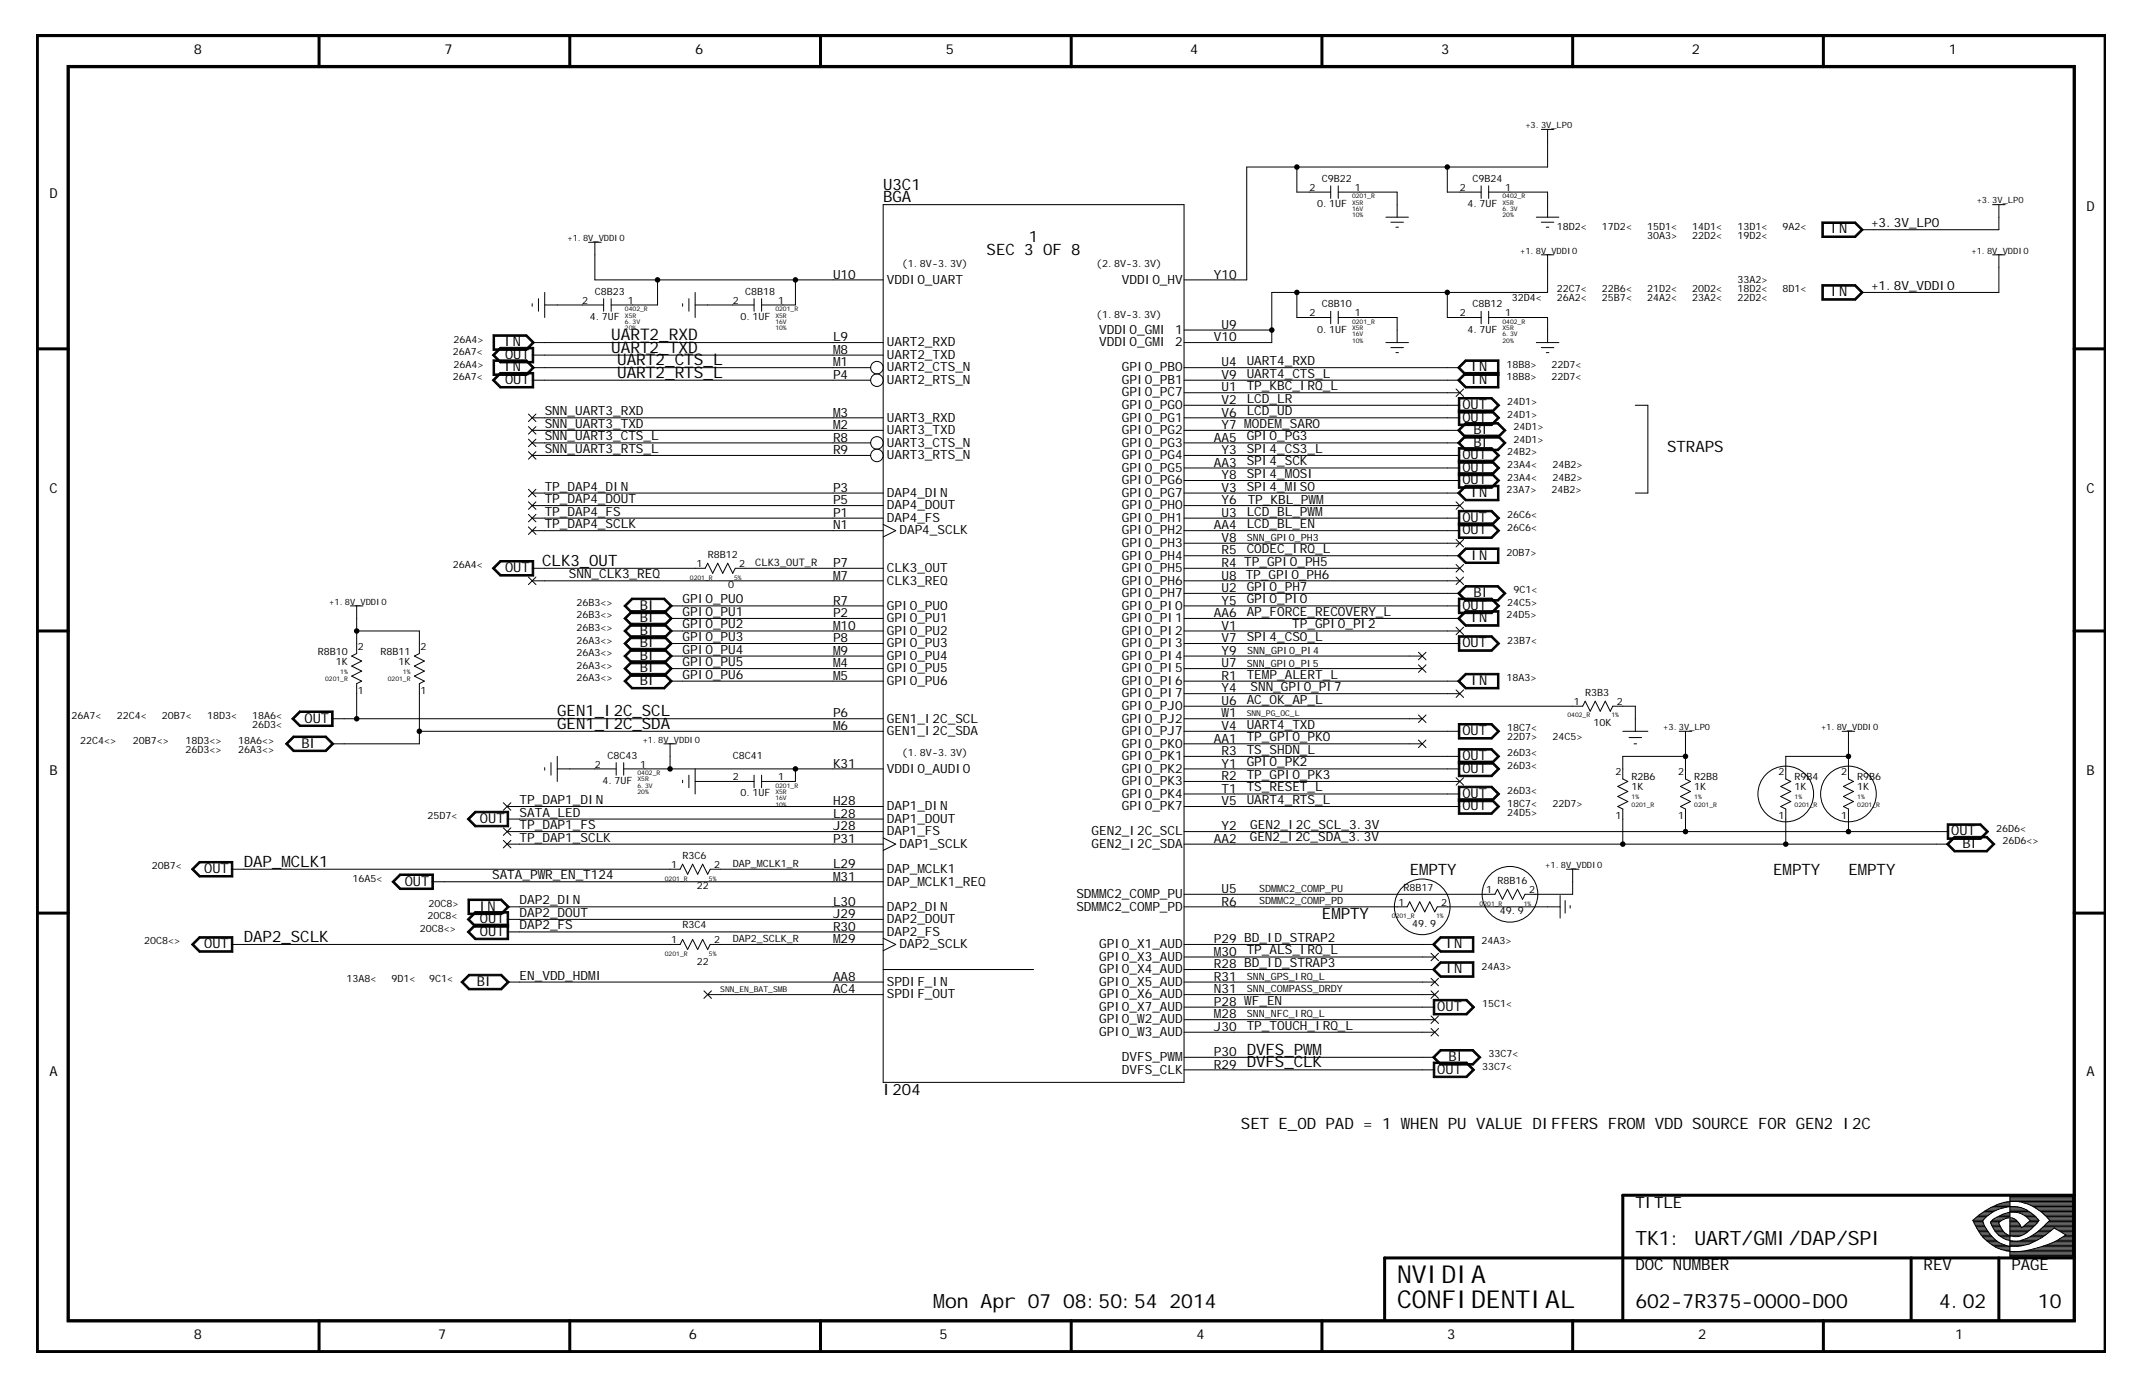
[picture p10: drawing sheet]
<svg xmlns="http://www.w3.org/2000/svg" width="432mm" height="279mm" viewBox="0 0 432 279" stroke-linecap="round" stroke-linejoin="round" font-family="sans-serif">
<defs><g id="words">
<g font-size="5">
<text x="281.5" y="263.5">CONFIDENTIAL</text>
<text x="281.5" y="258.5">NVIDIA</text>
</g>
<g font-size="4">
<text x="329.5" y="250.9">TK1: UART/GM</text>
<text x="358.1" y="250.9">I/DAP/SPI</text>
<text x="188.1" y="263.5">M</text>
<text x="190.4" y="263.5">on Apr 07 08:50:54 2014</text>
<text x="329.5" y="263.5">602-7R375-0000-D00</text>
<text x="390.7" y="263.5">4.02</text>
<text x="410.6" y="263.5">10</text>
</g>
<g font-size="3.2">
<text x="178" y="38.2">U3C1</text>
<text x="178" y="40.7">BGA</text>
<text x="198.8" y="51.3">SEC 3 OF 8</text>
<text x="207.3" y="48.8">1</text>
<text x="123.2" y="71">UART2_TXD</text>
<text x="123.2" y="68.5">UART2_RXD</text>
<text x="124.3" y="76.1">UART2_RTS_L</text>
<text x="124.3" y="73.6">UART2_CTS_L</text>
<text x="335.9" y="91.1">STRAPS</text>
<text x="109.3" y="114">CLK3_OUT</text>
<text x="112.3" y="144.3">GEN1_I2C_SCL</text>
<text x="112.3" y="146.8">GEN1_I2C_SDA</text>
<text x="49.1" y="174.6">DAP_M</text>
<text x="58.6" y="174.6">CLK1</text>
<text x="284" y="176.4">EM</text>
<text x="287.8" y="176.4">PTY</text>
<text x="357.3" y="176.4">EM</text>
<text x="361.1" y="176.4">PTY</text>
<text x="372.4" y="176.4">EM</text>
<text x="376.2" y="176.4">PTY</text>
<text x="266.4" y="185.2">EM</text>
<text x="270.2" y="185.2">PTY</text>
<text x="49.1" y="189.7">DAP2_SCLK</text>
<text x="251.2" y="212.5">DVFS_PW</text>
<text x="251.2" y="215">DVFS_CLK</text>
<text x="264.5" y="212.5">M</text>
<text x="178" y="220.6">I204</text>
<text x="250" y="227.5">SET E_OD PAD = 1 W</text>
<text x="284.2" y="227.5">HEN PU VALUE DIFFERS FROMVDD SOURCE FOR GEN2 I2C</text>
<text x="329.5" y="243.3">TITLE</text>
<text x="329.5" y="255.9">DOC NUM</text>
<text x="342.8" y="255.9">BER</text>
<text x="387.6" y="255.9">REV</text>
<text x="405.3" y="255.9">PAGE</text>
</g>
<g font-size="2.8">
<text x="39" y="10.9">8</text>
<text x="89.6" y="10.9">7</text>
<text x="140.1" y="10.9">6</text>
<text x="190.6" y="10.9">5</text>
<text x="239.8" y="10.9">4</text>
<text x="290.4" y="10.9">3</text>
<text x="340.9" y="10.9">2</text>
<text x="392.7" y="10.9">1</text>
<text x="10" y="40">D</text>
<text x="368.9" y="47">IN</text>
<text x="420.4" y="42.5">D</text>
<text x="368.9" y="59.7">IN</text>
<text x="101.7" y="69.8">IN</text>
<text x="101.7" y="74.8">IN</text>
<text x="101.8" y="77.3">OUT</text>
<text x="101.8" y="72.3">OUT</text>
<text x="296.4" y="74.8">IN</text>
<text x="296.4" y="77.3">IN</text>
<text x="294.7" y="82.4">OUT</text>
<text x="294.7" y="84.9">OUT</text>
<text x="296.9" y="87.4">BI</text>
<text x="296.9" y="90">BI</text>
<text x="294.7" y="92.5">OUT</text>
<text x="294.7" y="95">OUT</text>
<text x="10" y="99.3">C</text>
<text x="294.7" y="97.6">OUT</text>
<text x="296.4" y="100.1">IN</text>
<text x="420.4" y="99.3">C</text>
<text x="294.7" y="105.1">OUT</text>
<text x="294.7" y="107.7">OUT</text>
<text x="296.4" y="112.7">IN</text>
<text x="101.8" y="115.2">OUT</text>
<text x="128.9" y="125.3">BI</text>
<text x="128.9" y="122.8">BI</text>
<text x="294.7" y="122.8">OUT</text>
<text x="296.4" y="125.3">IN</text>
<text x="296.9" y="120.3">BI</text>
<text x="128.9" y="127.9">BI</text>
<text x="128.9" y="130.4">BI</text>
<text x="294.7" y="130.4">OUT</text>
<text x="128.9" y="132.9">BI</text>
<text x="128.9" y="138">BI</text>
<text x="128.9" y="135.4">BI</text>
<text x="296.4" y="138">IN</text>
<text x="61.4" y="145.5">OUT</text>
<text x="294.7" y="148.1">OUT</text>
<text x="60.7" y="150.6">BI</text>
<text x="294.7" y="155.6">OUT</text>
<text x="294.7" y="153.1">OUT</text>
<text x="10" y="156.2">B</text>
<text x="294.7" y="160.7">OUT</text>
<text x="420.4" y="156.2">B</text>
<text x="96.7" y="165.8">OUT</text>
<text x="294.7" y="163.2">OUT</text>
<text x="393.2" y="168.3">OUT</text>
<text x="395.4" y="170.8">BI</text>
<text x="41.1" y="175.9">OUT</text>
<text x="81.6" y="178.4">OUT</text>
<text x="96.6" y="183.4">IN</text>
<text x="96.7" y="186">OUT</text>
<text x="41.1" y="191">OUT</text>
<text x="96.7" y="188.5">OUT</text>
<text x="291.4" y="191">IN</text>
<text x="291.4" y="196.1">IN</text>
<text x="96.1" y="198.6">BI</text>
<text x="289.6" y="203.6">OUT</text>
<text x="291.9" y="213.7">BI</text>
<text x="10" y="216.8">A</text>
<text x="289.6" y="216.3">OUT</text>
<text x="420.4" y="216.8">A</text>
<text x="39" y="269.8">8</text>
<text x="88.3" y="269.8">7</text>
<text x="138.8" y="269.8">6</text>
<text x="189.3" y="269.8">5</text>
<text x="241.1" y="269.8">4</text>
<text x="291.6" y="269.8">3</text>
<text x="342.1" y="269.8">2</text>
<text x="393.9" y="269.8">1</text>
</g>
<g font-size="2.6">
<text x="377" y="45.8">+3.3V_LP0</text>
<text x="167.9" y="56.1">U10</text>
<text x="178.7" y="57.1">VDDIO_UART</text>
<text x="226.1" y="57.1">VDDIO_HV</text>
<text x="244.6" y="56.1">Y10</text>
<text x="377" y="58.4">+1.8V_VDDIO</text>
<text x="167.9" y="68.8">L9</text>
<text x="167.9" y="71.3">M</text>
<text x="169.4" y="71.3">8</text>
<text x="178.7" y="69.8">UART2_RXD</text>
<text x="221.5" y="69.8">VDDIO_GM</text>
<text x="221.5" y="67.2">VDDIO_GM</text>
<text x="233.7" y="69.8">I 2</text>
<text x="233.7" y="67.2">I 1</text>
<text x="244.6" y="68.8">V10</text>
<text x="246.1" y="66.2">U9</text>
<text x="167.9" y="73.8">M</text>
<text x="167.9" y="76.3">P4</text>
<text x="169.4" y="73.8">1</text>
<text x="178.7" y="72.3">UART2_TXD</text>
<text x="178.7" y="74.8">UART2_CTS_N</text>
<text x="178.7" y="77.3">UART2_RTS_N</text>
<text x="226.1" y="74.8">GPIO_PB0</text>
<text x="226.1" y="77.3">GPIO_PB1</text>
<text x="246.1" y="73.8">U4 UART4_RXD</text>
<text x="246.1" y="76.3">V9 UART4_CTS_L</text>
<text x="109.8" y="83.7">SNN_UART3_RXD</text>
<text x="167.9" y="83.9">M</text>
<text x="169.4" y="83.9">3</text>
<text x="226.1" y="79.9">GPIO_PC7</text>
<text x="226.1" y="82.4">GPIO_PG0</text>
<text x="246.1" y="78.9">U1</text>
<text x="246.1" y="81.4">V2 LCD_LR</text>
<text x="246.1" y="83.9">V6 LCD_UD</text>
<text x="251.2" y="78.6">TP_KBC_IRQ_L</text>
<text x="109.8" y="86.2">SNN_UART3_TXD</text>
<text x="109.8" y="88.7">SNN_UART3_CTS_L</text>
<text x="167.9" y="86.4">M</text>
<text x="167.9" y="89">R8</text>
<text x="169.4" y="86.4">2</text>
<text x="178.7" y="87.4">UART3_TXD</text>
<text x="178.7" y="84.9">UART3_RXD</text>
<text x="178.7" y="90">UART3_CTS_N</text>
<text x="226.1" y="90">GPIO_PG3</text>
<text x="226.1" y="84.9">GPIO_PG1</text>
<text x="226.1" y="87.4">GPIO_PG2</text>
<text x="244.6" y="89">AA5 GPIO_PG3</text>
<text x="246.1" y="86.4">Y7 M</text>
<text x="252.2" y="86.2">ODEM</text>
<text x="258.4" y="86.2">_SAR0</text>
<text x="109.8" y="91.2">SNN_UART3_RTS_L</text>
<text x="167.9" y="91.5">R9</text>
<text x="178.7" y="92.5">UART3_RTS_N</text>
<text x="226.1" y="95">GPIO_PG5</text>
<text x="226.1" y="92.5">GPIO_PG4</text>
<text x="244.6" y="94">AA3 SPI4_SCK</text>
<text x="246.1" y="91.5">Y3 SPI4_CS3_L</text>
<text x="109.8" y="101.3">TP_DAP4_DOUT</text>
<text x="109.8" y="98.8">TP_DAP4_DIN</text>
<text x="167.9" y="99.1">P3</text>
<text x="167.9" y="101.6">P5</text>
<text x="178.7" y="100.1">DAP4_DIN</text>
<text x="226.1" y="97.6">GPIO_PG6</text>
<text x="226.1" y="100.1">GPIO_PG7</text>
<text x="246.1" y="96.5">Y8 SPI4_M</text>
<text x="246.1" y="99.1">V3 SPI4_M</text>
<text x="246.1" y="101.6">Y6 TP_KBL_PW</text>
<text x="260.4" y="98.8">ISO</text>
<text x="260.4" y="96.3">OSI</text>
<text x="265.2" y="101.4">M</text>
<text x="109.8" y="103.9">TP_DAP4_FS</text>
<text x="109.8" y="106.4">TP_DAP4_SCLK</text>
<text x="167.9" y="104.1">P1</text>
<text x="167.9" y="106.6">N1</text>
<text x="178.7" y="102.6">DAP4_DOUT</text>
<text x="178.7" y="105.1">DAP4_FS</text>
<text x="181.2" y="107.7">DAP4_SCLK</text>
<text x="226.1" y="102.6">GPIO_PH0</text>
<text x="226.1" y="105.1">GPIO_PH1</text>
<text x="226.1" y="107.7">GPIO_PH2</text>
<text x="244.6" y="106.6">AA4 LCD_BL_EN</text>
<text x="246.1" y="104.1">U3 LCD_BL_PW</text>
<text x="265" y="103.9">M</text>
<text x="226.1" y="112.7">GPIO_PH4</text>
<text x="226.1" y="110.2">GPIO_PH3</text>
<text x="246.1" y="109.2">V8</text>
<text x="246.1" y="111.7">R5 CODEC_IRQ_L</text>
<text x="114.6" y="116.5">SNN_CLK3_REQ</text>
<text x="167.9" y="114.2">P7</text>
<text x="167.9" y="116.7">M</text>
<text x="169.4" y="116.7">7</text>
<text x="178.7" y="115.2">CLK3_OUT</text>
<text x="178.7" y="117.8">CLK3_REQ</text>
<text x="226.1" y="115.2">GPIO_PH5</text>
<text x="226.1" y="117.8">GPIO_PH6</text>
<text x="246.1" y="114.2">R4 TP_GPIO_PH5</text>
<text x="246.1" y="116.7">U8 TP_GPIO_PH6</text>
<text x="246.1" y="119.3">U2 GPIO_PH7</text>
<text x="137.5" y="124.1">GPIO_PU1</text>
<text x="137.5" y="121.5">GPIO_PU0</text>
<text x="167.9" y="121.8">R7</text>
<text x="167.9" y="124.3">P2</text>
<text x="178.7" y="125.3">GPIO_PU1</text>
<text x="178.7" y="122.8">GPIO_PU0</text>
<text x="226.1" y="120.3">GPIO_PH7</text>
<text x="226.1" y="122.8">GPIO_PI0</text>
<text x="226.1" y="125.3">GPIO_PI1</text>
<text x="244.6" y="124.3">AA6 AP_FORCE_RECOVERY_L</text>
<text x="246.1" y="121.8">Y5 GPIO_PI0</text>
<text x="137.5" y="129.1">GPIO_PU3</text>
<text x="137.5" y="131.7">GPIO_PU4</text>
<text x="137.5" y="126.6">GPIO_PU2</text>
<text x="167.9" y="126.9">M</text>
<text x="167.9" y="129.4">P8</text>
<text x="167.9" y="131.9">M</text>
<text x="169.4" y="126.9">10</text>
<text x="169.4" y="131.9">9</text>
<text x="178.7" y="127.9">GPIO_PU2</text>
<text x="178.7" y="130.4">GPIO_PU3</text>
<text x="226.1" y="127.9">GPIO_PI2</text>
<text x="226.1" y="130.4">GPIO_PI3</text>
<text x="246.1" y="126.9">V1</text>
<text x="246.1" y="129.4">V7 SPI4_CS0_L</text>
<text x="246.1" y="131.9">Y9</text>
<text x="260.4" y="126.6">TP_GPIO_PI2</text>
<text x="137.5" y="134.2">GPIO_PU5</text>
<text x="137.5" y="136.7">GPIO_PU6</text>
<text x="167.9" y="134.4">M</text>
<text x="167.9" y="137">M</text>
<text x="169.4" y="134.4">4</text>
<text x="169.4" y="137">5</text>
<text x="178.7" y="135.4">GPIO_PU5</text>
<text x="178.7" y="132.9">GPIO_PU4</text>
<text x="178.7" y="138">GPIO_PU6</text>
<text x="226.1" y="132.9">GPIO_PI4</text>
<text x="226.1" y="138">GPIO_PI6</text>
<text x="226.1" y="135.4">GPIO_PI5</text>
<text x="246.1" y="134.4">U7</text>
<text x="246.1" y="137">R1</text>
<text x="251.2" y="136.7">TEM</text>
<text x="255.8" y="136.7">P_ALERT_L</text>
<text x="226.1" y="143">GPIO_PJ0</text>
<text x="226.1" y="140.5">GPIO_PI7</text>
<text x="246.1" y="139.5">Y4</text>
<text x="246.1" y="142">U6 AC_OK_AP_L</text>
<text x="252" y="139.2">SNN_GPIO_PI7</text>
<text x="167.9" y="144.5">P6</text>
<text x="167.9" y="147.1">M</text>
<text x="169.4" y="147.1">6</text>
<text x="178.7" y="148.1">GEN1_I2C_SDA</text>
<text x="178.7" y="145.5">GEN1_I2C_SCL</text>
<text x="226.1" y="148.1">GPIO_PJ7</text>
<text x="226.1" y="145.5">GPIO_PJ2</text>
<text x="244.6" y="149.6">AA1</text>
<text x="246.1" y="144.5">W</text>
<text x="246.1" y="147.1">V4 UART4_TXD</text>
<text x="247.7" y="144.5">1</text>
<text x="251.2" y="149.3">TP_GPIO_PK0</text>
<text x="167.9" y="154.6">K31</text>
<text x="178.7" y="155.6">VDDIO_AUDIO</text>
<text x="226.1" y="155.6">GPIO_PK2</text>
<text x="226.1" y="153.1">GPIO_PK1</text>
<text x="226.1" y="150.6">GPIO_PK0</text>
<text x="246.1" y="152.1">R3 TS_SHDN_L</text>
<text x="246.1" y="154.6">Y1</text>
<text x="251.2" y="154.4">GPIO_PK2</text>
<text x="104.7" y="162">TP_DAP1_DIN</text>
<text x="226.1" y="160.7">GPIO_PK4</text>
<text x="226.1" y="158.2">GPIO_PK3</text>
<text x="246.1" y="157.2">R2 TP_GPIO_PK3</text>
<text x="246.1" y="159.7">T1</text>
<text x="251.2" y="159.4">TS_RESET_L</text>
<text x="104.7" y="167">TP_DAP1_FS</text>
<text x="104.7" y="164.5">SATA_LED</text>
<text x="167.9" y="162.2">H28</text>
<text x="167.9" y="164.7">L28</text>
<text x="167.9" y="167.3">J28</text>
<text x="178.7" y="163.2">DAP1_DIN</text>
<text x="178.7" y="165.8">DAP1_DOUT</text>
<text x="226.1" y="163.2">GPIO_PK7</text>
<text x="246.1" y="167.3">Y2</text>
<text x="246.1" y="162.2">V5 UART4_RTS_L</text>
<text x="251.9" y="167">GEN2_I2C_SCL_3.3V</text>
<text x="104.7" y="169.5">TP_DAP1_SCLK</text>
<text x="167.9" y="169.8">P31</text>
<text x="178.7" y="168.3">DAP1_FS</text>
<text x="181.2" y="170.8">DAP1_SCLK</text>
<text x="219.9" y="170.8">GEN2_I2C_SDA</text>
<text x="219.9" y="168.3">GEN2_I2C_SCL</text>
<text x="244.6" y="169.8">AA2</text>
<text x="251.8" y="169.5">GEN2_I2C_SDA_3.3V</text>
<text x="99.1" y="177.1">SATA_PW</text>
<text x="109.9" y="177.1">R_EN_T124</text>
<text x="167.9" y="174.8">L29</text>
<text x="167.9" y="177.4">M</text>
<text x="169.4" y="177.4">31</text>
<text x="178.7" y="175.9">DAP_M</text>
<text x="178.7" y="178.4">DAP_M</text>
<text x="186.4" y="175.9">CLK1</text>
<text x="186.4" y="178.4">CLK1_REQ</text>
<text x="246.1" y="179.9">U5</text>
<text x="104.7" y="184.7">DAP2_DOUT</text>
<text x="104.7" y="182.2">DAP2_DIN</text>
<text x="167.9" y="182.4">L30</text>
<text x="167.9" y="184.9">J29</text>
<text x="178.7" y="186">DAP2_DOUT</text>
<text x="178.7" y="183.4">DAP2_DIN</text>
<text x="216.9" y="180.9">SDMC2_COM</text>
<text x="216.9" y="183.4">SDMC2_COM</text>
<text x="221.5" y="180.9">M</text>
<text x="221.5" y="183.4">M</text>
<text x="232.2" y="180.9">P_PU</text>
<text x="232.2" y="183.4">P_PD</text>
<text x="246.1" y="182.4">R6</text>
<text x="104.7" y="187.2">DAP2_FS</text>
<text x="167.9" y="187.5">R30</text>
<text x="167.9" y="190">M</text>
<text x="169.4" y="190">29</text>
<text x="178.7" y="188.5">DAP2_FS</text>
<text x="181.2" y="191">DAP2_SCLK</text>
<text x="221.5" y="191">GPIO_X1_AUD</text>
<text x="244.6" y="190">P29 BD_ID_STRAP2</text>
<text x="104.7" y="197.3">EN_VDD_HDM</text>
<text x="120" y="197.3">I</text>
<text x="167.9" y="197.6">AA8</text>
<text x="221.5" y="193.5">GPIO_X3_AUD</text>
<text x="221.5" y="196.1">GPIO_X4_AUD</text>
<text x="244.6" y="192.5">M</text>
<text x="244.6" y="195.1">R28 BD_ID_STRAP3</text>
<text x="244.6" y="197.6">R31</text>
<text x="246.1" y="192.5">30 TP_ALS_IRQ_L</text>
<text x="167.9" y="200.1">AC4</text>
<text x="178.7" y="201.1">SPDIF_OUT</text>
<text x="178.7" y="198.6">SPDIF_IN</text>
<text x="221.5" y="198.6">GPIO_X5_AUD</text>
<text x="221.5" y="201.1">GPIO_X6_AUD</text>
<text x="221.5" y="203.6">GPIO_X7_AUD</text>
<text x="244.6" y="200.1">N31</text>
<text x="244.6" y="202.6">P28 W</text>
<text x="252.2" y="202.4">F_EN</text>
<text x="221.5" y="208.7">GPIO_W</text>
<text x="221.5" y="206.2">GPIO_W</text>
<text x="230.7" y="208.7">3_AUD</text>
<text x="230.7" y="206.2">2_AUD</text>
<text x="244.6" y="205.2">M</text>
<text x="244.6" y="207.7">J30 TP_TOUCH_IRQ_L</text>
<text x="246.1" y="205.2">28</text>
<text x="226.1" y="213.7">DVFS_PW</text>
<text x="236.8" y="213.7">M</text>
<text x="244.6" y="215.3">R29</text>
<text x="244.6" y="212.7">P30</text>
<text x="226.1" y="216.3">DVFS_CLK</text>
</g>
<text font-size="2.1" x="152.2" y="114">CLK3_OUT_R</text>
<g font-size="2">
<text x="263.8" y="38.4">2</text>
<text x="265.4" y="41.7">0.1UF</text>
<text x="266.4" y="36.7">C9B22</text>
<text x="273" y="38.4">1</text>
<text x="294.1" y="38.4">2</text>
<text x="295.7" y="41.7">4.7UF</text>
<text x="296.7" y="36.7">C9B24</text>
<text x="303.3" y="38.4">1</text>
<text x="313.7" y="46.3">18D2&lt;</text>
<text x="322.8" y="46.3">17D2&lt;</text>
<text x="331.9" y="46.3">15D1&lt;</text>
<text x="341" y="46.3">14D1&lt;</text>
<text x="350.1" y="46.3">13D1&lt;</text>
<text x="359.2" y="46.3">9A2&lt;</text>
<text x="181.7" y="53.9">(1.8V-3.3V)</text>
<text x="220.9" y="53.9">(2.8V-3.3V)</text>
<text x="331.9" y="48.1">30A3&gt;</text>
<text x="341" y="48.1">22D2&lt;</text>
<text x="350.1" y="48.1">19D2&lt;</text>
<text x="119.9" y="59.4">C8B23</text>
<text x="150.2" y="59.4">C8B18</text>
<text x="313.7" y="58.9">22C7&lt;</text>
<text x="322.8" y="58.9">22B6&lt;</text>
<text x="331.9" y="58.9">21D2&lt;</text>
<text x="341" y="58.9">20D2&lt;</text>
<text x="350.1" y="57.1">33A2&gt;</text>
<text x="350.1" y="58.9">18D2&lt;</text>
<text x="359.2" y="58.9">8D1&lt;</text>
<text x="117.3" y="61.2">2</text>
<text x="118.9" y="64.5">4.7UF</text>
<text x="126.5" y="61.2">1</text>
<text x="147.6" y="61.2">2</text>
<text x="149.2" y="64.5">0.1UF</text>
<text x="156.8" y="61.2">1</text>
<text x="220.9" y="64">(1.8V-3.3V)</text>
<text x="263.8" y="63.7">2</text>
<text x="266.4" y="61.9">C8B10</text>
<text x="273" y="63.7">1</text>
<text x="294.1" y="63.7">2</text>
<text x="296.7" y="61.9">C8B12</text>
<text x="303.3" y="63.7">1</text>
<text x="304.6" y="60.7">32D4&lt;</text>
<text x="313.7" y="60.7">26A2&lt;</text>
<text x="322.8" y="60.7">25B7&lt;</text>
<text x="331.9" y="60.7">24A2&lt;</text>
<text x="341" y="60.7">23A2&lt;</text>
<text x="350.1" y="60.7">22D2&lt;</text>
<text x="91.2" y="71.5">26A7&lt;</text>
<text x="91.4" y="69">26A4&gt;</text>
<text x="265.4" y="67">0.1UF</text>
<text x="295.7" y="67">4.7UF</text>
<text x="91.2" y="76.6">26A7&lt;</text>
<text x="91.4" y="74.1">26A4&gt;</text>
<text x="303.5" y="74.1">18B8&gt;</text>
<text x="303.5" y="76.6">18B8&gt;</text>
<text x="312.6" y="74.1">22D7&lt;</text>
<text x="312.6" y="76.6">22D7&lt;</text>
<text x="303.7" y="81.6">24D1&gt;</text>
<text x="303.7" y="84.2">24D1&gt;</text>
<text x="305" y="86.7">24D1&gt;</text>
<text x="305" y="89.2">24D1&gt;</text>
<text x="303.7" y="91.7">24B2&gt;</text>
<text x="303.7" y="94.3">23A4&lt;</text>
<text x="312.8" y="94.3">24B2&gt;</text>
<text x="303.5" y="99.3">23A7&gt;</text>
<text x="303.7" y="96.8">23A4&lt;</text>
<text x="312.6" y="99.3">24B2&gt;</text>
<text x="312.8" y="96.8">24B2&gt;</text>
<text x="303.7" y="104.4">26C6&lt;</text>
<text x="303.7" y="106.9">26C6&lt;</text>
<text x="142.6" y="112.5">R8B12</text>
<text x="251.2" y="108.9">SNN_GPIO_PH3</text>
<text x="303.5" y="112">20B7&gt;</text>
<text x="91.2" y="114.5">26A4&lt;</text>
<text x="140.3" y="114.2">1</text>
<text x="146.7" y="118.5">0</text>
<text x="149" y="114.2">2</text>
<text x="305" y="119.5">9C1&lt;</text>
<text x="116.2" y="124.6">26B3&lt;&gt;</text>
<text x="116.2" y="122.1">26B3&lt;&gt;</text>
<text x="303.5" y="124.6">24D5&gt;</text>
<text x="303.7" y="122.1">24C5&gt;</text>
<text x="64.1" y="131.9">R8B10</text>
<text x="72.1" y="130.9">2</text>
<text x="76.7" y="131.9">R8B11</text>
<text x="84.8" y="130.9">2</text>
<text x="116.2" y="129.6">26A3&lt;&gt;</text>
<text x="116.2" y="127.1">26B3&lt;&gt;</text>
<text x="251.3" y="131.7">SNN_GPIO_PI4</text>
<text x="303.7" y="129.6">23B7&lt;</text>
<text x="67.7" y="133.9">1K</text>
<text x="80.3" y="133.9">1K</text>
<text x="116.2" y="132.2">26A3&lt;&gt;</text>
<text x="116.2" y="134.7">26A3&lt;&gt;</text>
<text x="116.2" y="137.2">26A3&lt;&gt;</text>
<text x="251.2" y="134.3">SNN_GPIO_PI5</text>
<text x="303.5" y="137.2">18A3&gt;</text>
<text x="72.1" y="139.7">1</text>
<text x="84.8" y="139.7">1</text>
<text x="317.1" y="142">1</text>
<text x="319.4" y="140.2">R3B3</text>
<text x="325.8" y="142">2</text>
<text x="14.4" y="144.8">26A7&lt;</text>
<text x="16.1" y="149.8">22C4&lt;&gt;</text>
<text x="23.5" y="144.8">22C4&lt;</text>
<text x="26.8" y="149.8">20B7&lt;&gt;</text>
<text x="32.6" y="144.8">20B7&lt;</text>
<text x="37.4" y="149.8">18D3&lt;&gt;</text>
<text x="41.7" y="144.8">18D3&lt;</text>
<text x="48" y="149.8">18A6&lt;&gt;</text>
<text x="50.8" y="146.6">26D3&lt;</text>
<text x="50.8" y="144.8">18A6&lt;</text>
<text x="303.7" y="147.3">18C7&lt;</text>
<text x="303.7" y="149.1">22D7&gt;</text>
<text x="312.8" y="149.1">24C5&gt;</text>
<text x="321.1" y="146.3">10K</text>
<text x="37.4" y="151.7">26D3&lt;&gt;</text>
<text x="48" y="151.7">26A3&lt;&gt;</text>
<text x="119.9" y="154.6">2</text>
<text x="122.4" y="152.9">C8C43</text>
<text x="129" y="154.6">1</text>
<text x="147.6" y="152.9">C8C41</text>
<text x="181.7" y="152.4">(1.8V-3.3V)</text>
<text x="303.7" y="154.9">26D3&lt;</text>
<text x="303.7" y="152.4">26D3&lt;</text>
<text x="121.4" y="157.9">4.7UF</text>
<text x="147.6" y="157.2">2</text>
<text x="149.2" y="160.4">0.1UF</text>
<text x="156.8" y="157.2">1</text>
<text x="303.7" y="159.9">26D3&lt;</text>
<text x="325.5" y="156.2">2</text>
<text x="328.8" y="159.2">1K</text>
<text x="328.8" y="157.2">R2B6</text>
<text x="338.2" y="156.2">2</text>
<text x="341.4" y="157.2">R2B8</text>
<text x="341.4" y="159.2">1K</text>
<text x="358.4" y="156.2">2</text>
<text x="361.6" y="157.2">R9B4</text>
<text x="361.6" y="159.2">1K</text>
<text x="371" y="156.2">2</text>
<text x="374.2" y="157.2">R9B6</text>
<text x="374.2" y="159.2">1K</text>
<text x="86.2" y="165">25D7&lt;</text>
<text x="303.7" y="164.3">24D5&gt;</text>
<text x="303.7" y="162.5">18C7&lt;</text>
<text x="312.8" y="162.5">22D7&gt;</text>
<text x="325.5" y="165">1</text>
<text x="338.2" y="165">1</text>
<text x="358.4" y="165">1</text>
<text x="371" y="165">1</text>
<text x="402.2" y="167.5">26D6&lt;</text>
<text x="137.5" y="173.1">R3C6</text>
<text x="403.5" y="170">26D6&lt;&gt;</text>
<text x="30.6" y="175.1">20B7&lt;</text>
<text x="71" y="177.6">16A5&lt;</text>
<text x="135.3" y="174.8">1</text>
<text x="140.4" y="179.1">22</text>
<text x="143.9" y="174.8">2</text>
<text x="147.6" y="174.6">DAP_M</text>
<text x="153.7" y="174.6">CLK1_R</text>
<text x="253.7" y="179.6">SDMC2_COM</text>
<text x="257.4" y="179.6">M</text>
<text x="265.8" y="179.6">P_PU</text>
<text x="282.8" y="179.4">R8B17</text>
<text x="299.5" y="179.9">1</text>
<text x="301.7" y="178.1">R8B16</text>
<text x="308.1" y="179.9">2</text>
<text x="86.2" y="185.2">20C8&lt;</text>
<text x="86.3" y="182.7">20C8&gt;</text>
<text x="253.7" y="182.2">SDMC2_COM</text>
<text x="257.4" y="182.2">M</text>
<text x="265.8" y="182.2">P_PD</text>
<text x="281.8" y="182.4">1</text>
<text x="290.4" y="182.4">2</text>
<text x="302.2" y="184.2">49.9</text>
<text x="29" y="190.3">20C8&lt;&gt;</text>
<text x="84.6" y="187.7">20C8&lt;&gt;</text>
<text x="135.3" y="190">1</text>
<text x="137.5" y="187">R3C4</text>
<text x="143.9" y="190">2</text>
<text x="147.6" y="189.7">DAP2_SCLK_R</text>
<text x="284.5" y="186.7">49.9</text>
<text x="298.5" y="190.3">24A3&gt;</text>
<text x="69.8" y="197.8">13A8&lt;</text>
<text x="78.9" y="197.8">9D1&lt;</text>
<text x="86.5" y="197.8">9C1&lt;</text>
<text x="140.4" y="194.3">22</text>
<text x="251.2" y="197.3">SNN_GPS_IRQ_L</text>
<text x="298.5" y="195.3">24A3&gt;</text>
<text x="251.2" y="199.9">SNN_COM</text>
<text x="259.7" y="199.9">PASS_DRDY</text>
<text x="298.6" y="202.9">15C1&lt;</text>
<text x="251.2" y="204.9">SNN_NFC_IRQ_L</text>
<text x="298.6" y="215.5">33C7&lt;</text>
<text x="299.9" y="213">33C7&lt;</text>
</g>
<g font-size="1.7">
<text x="307.4" y="25.8">+3.3V_LP0</text>
<text x="398.3" y="41">+3.3V_LP0</text>
<text x="114.3" y="48.6">+1.8V_VDDIO</text>
<text x="306.3" y="51.1">+1.8V_VDDIO</text>
<text x="397.2" y="51.1">+1.8V_VDDIO</text>
<text x="66.4" y="121.8">+1.8V_VDDIO</text>
<text x="129.5" y="149.6">+1.8V_VDDIO</text>
<text x="335.1" y="147.1">+3.3V_LP0</text>
<text x="366.9" y="147.1">+1.8V_VDDIO</text>
<text x="311.4" y="174.8">+1.8V_VDDIO</text>
</g>
<g font-size="1.6">
<text x="251.2" y="144.3">SNN_PG_OC_L</text>
<text x="145.1" y="199.9">SNN_EN_BAT_SM</text>
<text x="157.7" y="199.9">B</text>
</g>
<g font-size="1.3">
<text x="272.4" y="41.2">X5R</text>
<text x="272.4" y="40">0201_R</text>
<text x="302.7" y="41.2">X5R</text>
<text x="302.7" y="40">0402_R</text>
<text x="272.4" y="43.8">10%</text>
<text x="272.4" y="42.5">16V</text>
<text x="302.7" y="42.5">6.3V</text>
<text x="302.7" y="43.8">20%</text>
<text x="125.9" y="62.7">0402_R</text>
<text x="125.9" y="65.2">6.3V</text>
<text x="125.9" y="64">X5R</text>
<text x="156.2" y="65.2">16V</text>
<text x="156.2" y="62.7">0201_R</text>
<text x="156.2" y="64">X5R</text>
<text x="272.4" y="65.2">0201_R</text>
<text x="302.7" y="65.2">0402_R</text>
<text x="125.9" y="66.5">20%</text>
<text x="156.2" y="66.5">10%</text>
<text x="272.4" y="67.7">16V</text>
<text x="272.4" y="66.5">X5R</text>
<text x="272.4" y="69">10%</text>
<text x="302.7" y="67.7">6.3V</text>
<text x="302.7" y="66.5">X5R</text>
<text x="302.7" y="69">20%</text>
<text x="139" y="116.7">0201_R</text>
<text x="147.9" y="116.7">5%</text>
<text x="65.5" y="137.2">0201_R</text>
<text x="68.6" y="135.7">1%</text>
<text x="78.1" y="137.2">0201_R</text>
<text x="81.2" y="135.7">1%</text>
<text x="315.8" y="144.5">0402_R</text>
<text x="324.7" y="144.5">1%</text>
<text x="128.4" y="156.2">0402_R</text>
<text x="128.4" y="158.7">6.3V</text>
<text x="128.4" y="157.4">X5R</text>
<text x="128.4" y="159.9">20%</text>
<text x="156.2" y="158.7">0201_R</text>
<text x="156.2" y="159.9">X5R</text>
<text x="156.2" y="161.2">16V</text>
<text x="328.8" y="161">1%</text>
<text x="341.4" y="161">1%</text>
<text x="361.6" y="161">1%</text>
<text x="374.2" y="161">1%</text>
<text x="156.2" y="162.5">10%</text>
<text x="328.8" y="162.5">0201_R</text>
<text x="341.4" y="162.5">0201_R</text>
<text x="361.6" y="162.5">0201_R</text>
<text x="374.2" y="162.5">0201_R</text>
<text x="134" y="177.4">0201_R</text>
<text x="142.8" y="177.4">5%</text>
<text x="280.5" y="184.9">0201_R</text>
<text x="289.3" y="184.9">1%</text>
<text x="298.1" y="182.4">0201_R</text>
<text x="307" y="182.4">1%</text>
<text x="134" y="192.5">0201_R</text>
<text x="142.8" y="192.5">5%</text>
</g>
</g></defs>
<g fill="none" stroke="#000" stroke-width=".2">
<path d="M7.7 7.4h416.3zM7.7 7.4v264.7zM13.5 13.2h404.7zM13.5 13.2v253.1zM418.2 13.2v253.1zM424 7.4v264.7zM251.2 33.6h10.1zM251.2 33.6v22.8zM261.3 33.6h30.3zM261.3 38.7h2.5zM261.3 33.6v5.1zM263.8 38.7h4.3z"/>
<path d="M268.1 37.4v2.6zM269.6 37.4v2.6zM269.6 38.7h4.3zM273.9 38.7h7.6zM281.5 38.7v2.5zM291.6 33.6h20.2zM291.6 38.7h2.5zM291.6 33.6v5.1zM294.1 38.7h4.3zM298.4 37.4v2.6zM300 37.4v2.6zM300 38.7h4.3z"/>
<path d="M304.3 38.7h7.5zM310.6 26.1h2.5zM311.8 26.1v2.5zM311.8 28.6v5zM311.8 38.7v2.5zM109.8 58.9v5.1zM118.6 48.8h2.5zM119.9 51.3v5.1zM119.9 56.4h12.6zM119.9 48.8v2.5zM132.5 56.4h27.8zM132.5 56.4v5z"/>
<path d="M140.1 58.9v5.1zM160.3 56.4h7.6zM160.3 56.4v5zM167.9 56.4h10.1zM178 41.2h60.6zM178 41.2v176.8zM238.6 56.4h10.1zM238.6 41.2v176.8zM248.7 56.4h2.5zM256.3 58.9h5zM256.3 58.9v7.6zM261.3 58.9h30.3z"/>
<path d="M261.3 58.9v5.1zM279.2 43.8h4.6zM280.3 44.8h2.5zM281.3 45.8h.5zM281.5 41.2v2.6zM291.6 58.9h20.2zM291.6 58.9v5.1zM309.6 43.8h4.5zM310.6 44.8h2.5zM310.6 51.3h2.5zM311.6 45.8h.5zM311.8 41.2v2.6z"/>
<path d="M311.8 51.3v2.6zM311.8 53.9v5zM367.1 44.7h6.8zM367.1 44.7v3.1zM367.1 47.8h6.8zM367.1 57.3h6.8zM367.1 57.3v3.2zM367.2 44.8h6.6zM367.2 44.8v2.9zM367.2 47.7h6.6zM367.2 57.4h6.6zM367.2 57.4v3z"/>
<path d="M367.3 44.9h6.5zM367.3 44.9v2.7zM367.3 47.6h6.5zM367.3 57.5h6.5zM367.3 57.5v2.8zM367.4 45h6.3zM367.4 45v2.5zM367.4 47.5h6.3zM367.4 57.6h6.3zM367.4 57.6v2.6zM373.7 45l1.3 1.3zM373.7 47.5l1.3-1.2z"/>
<path d="M373.7 57.6l1.3 1.3zM373.8 44.9l1.3 1.4zM373.8 47.6l1.3-1.3zM373.8 57.5l1.3 1.4zM373.8 44.8l1.5 1.5zM373.8 47.7l1.5-1.4zM373.8 57.4l1.5 1.5zM373.9 44.7l1.5 1.6zM373.9 47.8l1.5-1.5zM373.9 57.3l1.5 1.6zM375 46.3h2.5zM375 58.9h2.5z"/>
<path d="M375.1 58.9l-1.3 1.4zM377.5 58.9h25.3zM377.5 46.3h25.3zM401.5 41.2h2.5zM401.5 51.3h2.5zM402.8 41.2v2.6zM402.8 51.3v2.6zM402.8 43.8v2.5zM402.8 53.9v5zM99.2 76.6l1.6 1.6zM99.2 76.6l1.6-1.6zM99.2 71.5l1.6 1.6z"/>
<path d="M99.2 71.5l1.6-1.5zM99.4 67.4h6.7zM99.4 67.4v3.2zM99.4 70.6h6.7zM99.4 72.5h6.7zM99.4 72.5v3.1zM99.4 75.6h6.7zM99.4 76.6l1.4-1.5zM99.4 76.6l1.4 1.5zM99.4 71.5l1.4-1.4zM99.4 71.5l1.4 1.5zM99.5 67.5h6.6z"/>
<path d="M99.5 67.5v3zM99.5 70.5h6.6zM99.5 72.6h6.6zM99.5 72.6v2.9zM99.5 75.5h6.6zM99.5 76.6l1.4-1.4zM99.5 76.6l1.4 1.4zM99.5 71.5l1.4-1.3zM99.5 71.5l1.4 1.4zM99.6 67.6h6.4zM99.6 67.6v2.8zM99.6 70.4h6.4z"/>
<path d="M99.6 72.7h6.4zM99.6 72.7v2.7zM99.6 75.4h6.4zM99.7 67.7h6.3zM99.7 67.7v2.6zM99.7 70.3h6.3zM99.7 72.8h6.3zM99.7 72.8v2.5zM99.7 75.3h6.3zM99.7 76.6l1.2-1.3zM99.7 76.6l1.2 1.3zM99.7 71.5l1.2-1.2z"/>
<path d="M99.7 71.5l1.2 1.3zM100.8 75h6.7zM100.8 78.2h6.7zM100.8 70h6.7zM100.8 73.1h6.7zM100.8 75.1h6.6zM100.8 78.1h6.6zM100.8 70.1h6.6zM100.8 73h6.6zM100.9 75.2h6.4zM100.9 78h6.4zM100.9 70.2h6.4z"/>
<path d="M100.9 72.9h6.4zM100.9 75.3h6.3zM100.9 77.9h6.3zM100.9 70.3h6.3zM100.9 72.8h6.3zM106 67.7l1.2 1.3zM106 70.3l1.2-1.3zM106 72.8l1.2 1.3zM106 75.3l1.2-1.2zM106 67.6l1.4 1.4zM106 70.4l1.4-1.4zM106 72.7l1.4 1.4z"/>
<path d="M106.1 67.5l1.4 1.5zM106.1 70.5l1.4-1.5zM106.1 72.6l1.4 1.5zM106.1 67.4l1.6 1.6zM106.1 70.6l1.6-1.6zM106.1 72.5l1.6 1.6zM106.1 75.6l1.6-1.5zM107.2 69h2.6zM107.2 74.1h2.6zM107.2 75.3v2.6zM107.2 76.6h2.6zM107.2 70.3v2.5z"/>
<path d="M107.2 71.5h2.6zM107.2 61.2v.5zM107.3 75.2v2.8zM107.3 70.2v2.7zM107.4 74.1l-1.4 1.3zM107.4 75.1v3zM107.4 70.1v2.9zM107.5 74.1l-1.4 1.4zM107.5 75v3.2zM107.5 70v3.1zM108.5 60.2v2.5zM109.8 76.6h58.1z"/>
<path d="M109.8 71.5h58.1zM109.8 69h58.1zM109.8 74.1h58.1zM109.8 61.4h2.5zM112.3 61.4h5zM117.3 61.4h4.3zM121.6 60.2v2.5zM123.1 60.2v2.5zM123.1 61.4h4.3zM127.4 61.4h5.1zM137.5 61.2v.5zM138.8 60.2v2.5z"/>
<path d="M140.1 61.4h2.5zM142.6 61.4h5zM147.6 61.4h4.3zM151.9 60.2v2.5zM153.5 60.2v2.5zM153.5 61.4h4.2zM157.7 61.4h2.6zM167.9 69h10.1zM167.9 71.5h10.1zM167.9 74.1h7.5zM167.9 76.6h7.5zM238.6 74.1h10.1z"/>
<path d="M238.6 66.5h10.1zM238.6 69h10.1zM238.6 79.1h10.1zM238.6 76.6h10.1zM248.7 66.5h7.6zM248.7 69h7.6zM248.7 74.1h42.9zM248.7 76.6h42.9zM248.7 79.1h42.9zM256.3 66.5v2.5zM261.3 64h2.5zM263.8 64h4.3z"/>
<path d="M268.1 62.7v2.5zM269.6 62.7v2.5zM269.6 64h4.3zM273.9 64h7.6zM279.2 69h4.6zM280.3 70h2.5zM281.3 71h.5zM281.5 66.5v2.5zM281.5 64v2.5zM291.6 74.1h2.5zM291.6 79.1h2.5zM291.6 76.6h2.5z"/>
<path d="M291.6 64h2.5zM293.4 78.4l1.5 1.5zM293.4 79.9l1.5-1.5zM293.7 74.1l1.6-1.6zM293.7 74.1l1.6 1.5zM293.7 76.6l1.6-1.6zM293.7 76.6l1.6 1.6zM293.8 74.1l1.5-1.5zM293.8 74.1l1.5 1.4zM293.8 76.6l1.5-1.5zM293.8 76.6l1.5 1.5zM294 74.1l1.4-1.4z"/>
<path d="M294 74.1l1.4 1.3zM294 76.6l1.4-1.4zM294 76.6l1.4 1.4zM294.1 74.1l1.3-1.3zM294.1 74.1l1.3 1.2zM294.1 76.6l1.3 1.3zM294.1 64h4.3zM295.3 72.5h6.7zM295.3 75.6h6.7zM295.3 75h6.7zM295.3 78.2h6.7zM295.3 72.6h6.6z"/>
<path d="M295.3 75.5h6.6zM295.3 75.1h6.6zM295.3 78.1h6.6zM295.4 72.7h6.4zM295.4 75.4h6.4zM295.4 75.2h6.4zM295.4 78h6.4zM295.4 72.8h6.3zM295.4 75.3h6.3zM295.4 77.9h6.3zM295.4 75.3l-1.3 1.3zM298.4 62.7v2.5z"/>
<path d="M300 62.7v2.5zM300 64h4.3zM301.7 72.8v2.5zM301.7 75.3v2.6zM301.8 72.7v2.7zM301.8 75.2v2.8zM301.9 72.6v2.9zM301.9 75.1v3zM302 72.5v3.1zM302 75v3.2zM304.3 64h7.5zM309.6 69h4.5z"/>
<path d="M310.6 70h2.5zM311.6 71h.5zM311.8 66.5v2.5zM311.8 64v2.5zM367.1 60.5h6.8zM367.2 60.4h6.6zM367.3 60.3h6.5zM367.4 60.2h6.3zM373.7 60.2l1.3-1.3zM373.8 60.4l1.5-1.5zM373.9 60.5l1.5-1.6zM106.5 84.9l1.5-1.5z"/>
<path d="M106.5 83.4l1.5 1.5zM106.5 87.4l1.5-1.5zM106.5 85.9l1.5 1.5zM106.5 90l1.5-1.5zM106.5 88.5l1.5 1.5zM106.5 92.5l1.5-1.5zM106.5 91l1.5 1.5zM106.5 98.6l1.5 1.5zM107.2 84.2h2.6zM107.2 86.7h2.6zM107.2 89.2h2.6zM107.2 91.7h2.6z"/>
<path d="M107.2 99.3h2.6zM109.8 91.7h58.1zM109.8 86.7h58.1zM109.8 84.2h58.1zM109.8 89.2h58.1zM109.8 99.3h58.1zM167.9 86.7h10.1zM167.9 99.3h10.1zM167.9 84.2h10.1zM167.9 89.2h7.5zM167.9 91.7h7.5zM238.6 89.2h10.1z"/>
<path d="M238.6 91.7h10.1zM238.6 86.7h10.1zM238.6 99.3h10.1zM238.6 96.8h10.1zM238.6 94.3h10.1zM238.6 84.2h10.1zM238.6 81.6h10.1zM248.7 86.7h42.9zM248.7 89.2h42.9zM248.7 91.7h42.9zM248.7 94.3h42.9zM248.7 99.3h42.9z"/>
<path d="M248.7 81.6h42.9zM248.7 84.2h42.9zM248.7 96.8h42.9zM291.6 81.6h2.5zM291.6 86.7h2.5zM291.6 84.2h2.5zM291.6 91.7h2.5zM291.6 89.2h2.5zM291.6 94.3h2.5zM291.6 96.8h2.5zM291.6 99.3h2.5zM293.7 86.7l1.6-1.6z"/>
<path d="M293.7 86.7l1.6 1.6zM293.7 89.2l1.6-1.5zM293.7 89.2l1.6 1.6zM293.7 99.3l1.6-1.5zM293.7 99.3l1.6 1.6zM293.8 80.1h6.8zM293.8 83.2h6.8zM293.8 80.1v3.1zM293.8 86.7l1.5-1.5zM293.8 86.7l1.5 1.5zM293.8 82.6h6.8zM293.8 85.7h6.8z"/>
<path d="M293.8 82.6v3.1zM293.8 90.2h6.8zM293.8 93.3h6.8zM293.8 90.2v3.1zM293.8 89.2l1.5-1.4zM293.8 89.2l1.5 1.5zM293.8 92.7h6.8zM293.8 95.8h6.8zM293.8 92.7v3.1zM293.8 95.2h6.8zM293.8 98.4h6.8zM293.8 95.2v3.2z"/>
<path d="M293.8 99.3l1.5-1.4zM293.8 99.3l1.5 1.5zM293.9 80.2h6.7zM293.9 83.1h6.7zM293.9 80.2v2.9zM293.9 82.7h6.7zM293.9 85.6h6.7zM293.9 82.7v2.9zM293.9 90.3h6.7zM293.9 93.2h6.7zM293.9 90.3v2.9zM293.9 92.8h6.7z"/>
<path d="M293.9 95.7h6.7zM293.9 92.8v2.9zM293.9 95.3h6.7zM293.9 98.3h6.7zM293.9 95.3v3zM294 86.7l1.4-1.4zM294 86.7l1.4 1.4zM294 89.2l1.4-1.3zM294 89.2l1.4 1.4zM294 99.3l1.4-1.3zM294 99.3l1.4 1.4zM294 80.3h6.5z"/>
<path d="M294 83h6.5zM294 80.3v2.7zM294 82.8h6.5zM294 85.5h6.5zM294 82.8v2.7zM294 90.4h6.5zM294 93.1h6.5zM294 90.4v2.7zM294 92.9h6.5zM294 95.6h6.5zM294 92.9v2.7zM294 95.4h6.5z"/>
<path d="M294 98.2h6.5zM294 95.4v2.8zM294.1 80.4v2.5zM294.1 80.4h6.4zM294.1 82.9h6.4zM294.1 86.7l1.3-1.3zM294.1 86.7l1.3 1.3zM294.1 82.9v2.5zM294.1 85.4h6.4zM294.1 90.5v2.5zM294.1 90.5h6.4zM294.1 93h6.4z"/>
<path d="M294.1 89.2l1.3-1.2zM294.1 89.2l1.3 1.3zM294.1 93v2.5zM294.1 95.5h6.4zM294.1 95.5v2.6zM294.1 98.1h6.4zM294.1 99.3l1.3-1.2zM294.1 99.3l1.3 1.3zM295.3 85.1h6.6zM295.3 88.3h6.6zM295.3 87.7h6.6zM295.3 90.8h6.6z"/>
<path d="M295.3 97.8h6.7zM295.3 85.2h6.5zM295.3 88.2h6.5zM295.3 87.8h6.5zM295.3 90.7h6.5zM295.3 97.9h6.6zM295.4 85.3h6.4zM295.4 88.1h6.4zM295.4 87.9h6.4zM295.4 90.6h6.4zM295.4 98h6.4zM295.4 85.4h6.3z"/>
<path d="M295.4 88h6.3zM295.4 90.5h6.3zM295.4 98.1h6.3zM300.5 80.4l1.2 1.2zM300.5 82.9l1.2-1.3zM300.5 82.9l1.2 1.3zM300.5 90.5l1.2 1.2zM300.5 93l1.2-1.3zM300.5 93l1.2 1.3zM300.5 95.5l1.2-1.2zM300.5 95.5l1.2 1.3zM300.5 98.1l1.2-1.3z"/>
<path d="M300.5 80.3l1.4 1.3zM300.5 83l1.4-1.4zM300.5 82.8l1.4 1.4zM300.5 90.4l1.4 1.3zM300.5 92.9l1.4 1.4zM300.5 95.6l1.4-1.3zM300.5 95.4l1.4 1.4zM300.5 98.2l1.4-1.4zM300.6 80.2l1.4 1.4zM300.6 83.1l1.4-1.5zM300.6 82.7l1.4 1.5zM300.6 85.6l1.4-1.4z"/>
<path d="M300.6 90.3l1.4 1.4zM300.6 93.2l1.4-1.5zM300.6 92.8l1.4 1.5zM300.6 95.7l1.4-1.4zM300.6 95.3l1.4 1.5zM300.6 98.3l1.4-1.5zM300.6 83.2l1.6-1.6zM300.6 80.1l1.6 1.5zM300.6 85.7l1.6-1.5zM300.6 82.6l1.6 1.6zM300.6 93.3l1.6-1.6zM300.6 90.2l1.6 1.5z"/>
<path d="M300.6 95.8l1.6-1.5zM300.6 92.7l1.6 1.6zM300.6 98.4l1.6-1.6zM300.6 95.2l1.6 1.6zM301.7 88l1.3-1.3zM301.7 85.4l1.3 1.3zM301.7 84.2l-1.2 1.2zM301.7 90.5l1.3-1.3zM301.7 88l1.3 1.2zM301.7 98.1v2.5zM301.8 85.3l1.3 1.4zM301.8 90.6l1.3-1.4z"/>
<path d="M301.8 87.9l1.3 1.3zM301.8 88.2l1.5-1.5zM301.8 85.2l1.5 1.5zM301.8 90.7l1.5-1.5zM301.8 87.8l1.5 1.4zM301.8 98v2.7zM301.9 88.3l1.5-1.6zM301.9 85.1l1.5 1.6zM301.9 84.2l-1.4 1.3zM301.9 91.7l-1.4 1.4zM301.9 90.8l1.5-1.6zM301.9 87.7l1.5 1.5z"/>
<path d="M301.9 97.9v2.9zM302 97.8v3.1zM303.1 86.7l-1.3 1.4zM329.5 81.6h2.5zM329.5 99.3h2.5zM332 81.6v17.7zM99.2 114.5l1.6 1.5zM99.2 114.5l1.6-1.6zM99.4 114.5l1.4-1.5zM99.4 114.5l1.4 1.4zM99.5 114.5l1.4-1.4zM99.5 114.5l1.4 1.3z"/>
<path d="M99.7 114.5l1.2-1.3zM99.7 114.5l1.2 1.2zM100.8 112.9h6.7zM100.8 116h6.7zM100.8 113h6.6zM100.8 115.9h6.6zM100.9 113.1h6.4zM100.9 115.8h6.4zM100.9 113.2h6.3zM100.9 115.7h6.3zM106.5 100.1l1.5-1.5zM106.5 102.6l1.5-1.5z"/>
<path d="M106.5 101.1l1.5 1.5zM106.5 105.1l1.5-1.5zM106.5 103.6l1.5 1.5zM106.5 107.7l1.5-1.6zM106.5 106.1l1.5 1.6zM106.5 117.8l1.5-1.6zM106.5 116.2l1.5 1.6zM107.2 113.2v2.5zM107.2 114.5h2.6zM107.2 101.8h2.6zM107.2 104.4h2.6zM107.2 106.9h2.6z"/>
<path d="M107.2 117h2.6zM107.3 113.1v2.7zM107.4 113v2.9zM107.5 112.9v3.1zM109.8 101.8h58.1zM109.8 104.4h58.1zM109.8 117h58.1zM109.8 106.9h58.1zM109.8 114.5h30.3zM140.1 114.5h2zM142.6 113.5l1 2zM142.6 113.5l-.5 1z"/>
<path d="M144.6 113.5l1 2zM144.6 113.5l-1 2zM146.6 113.5l-1 2zM146.6 113.5l1 2zM148.2 114.5l-.6 1zM148.2 114.5h2zM150.2 114.5h17.7zM167.9 104.4h10.1zM167.9 101.8h10.1zM167.9 117h10.1zM167.9 114.5h10.1zM167.9 106.9h10.1z"/>
<path d="M178 105.6l2.5 1.3zM178 108.2l2.5-1.3zM238.6 112h10.1zM238.6 119.5h10.1zM238.6 117h10.1zM238.6 114.5h10.1zM238.6 104.4h10.1zM238.6 101.8h10.1zM238.6 109.4h10.1zM238.6 106.9h10.1zM248.7 101.8h42.9zM248.7 104.4h42.9z"/>
<path d="M248.7 106.9h42.9zM248.7 112h42.9zM248.7 114.5h42.9zM248.7 117h42.9zM248.7 119.5h42.9zM248.7 109.4h42.9zM291.6 101.8h2.5zM291.6 104.4h2.5zM291.6 106.9h2.5zM291.6 112h2.5zM291.6 117h2.5zM291.6 114.5h2.5z"/>
<path d="M291.6 109.4h2.5zM291.6 119.5h2.5zM293.4 101.1l1.5 1.5zM293.4 102.6l1.5-1.5zM293.4 116.2l1.5 1.6zM293.4 117.8l1.5-1.6zM293.4 113.7l1.5 1.5zM293.4 115.2l1.5-1.5zM293.4 108.7l1.5 1.5zM293.7 112l1.6-1.6zM293.7 112l1.6 1.5zM293.7 119.5l1.6-1.5z"/>
<path d="M293.7 119.5l1.6 1.6zM293.8 102.8h6.8zM293.8 105.9h6.8zM293.8 102.8v3.1zM293.8 105.3h6.8zM293.8 108.5h6.8zM293.8 105.3v3.2zM293.8 112l1.5-1.5zM293.8 112l1.5 1.4zM293.8 119.5l1.5-1.4zM293.8 119.5l1.5 1.5zM293.9 102.9h6.7z"/>
<path d="M293.9 105.8h6.7zM293.9 102.9v2.9zM293.9 105.4h6.7zM293.9 108.4h6.7zM293.9 105.4v3zM294 112l1.4-1.4zM294 112l1.4 1.3zM294 119.5l1.4-1.3zM294 119.5l1.4 1.4zM294 103h6.5zM294 105.7h6.5zM294 103v2.7z"/>
<path d="M294 105.5h6.5zM294 108.3h6.5zM294 105.5v2.8zM294.1 103.1v2.5zM294.1 103.1h6.4zM294.1 105.6h6.4zM294.1 105.6v2.6zM294.1 108.2h6.4zM294.1 112l1.3-1.3zM294.1 112l1.3 1.2zM294.1 119.5l1.3-1.2zM294.1 119.5l1.3 1.3z"/>
<path d="M294.9 108.7l-1.5 1.5zM295.3 100.9h6.7zM295.3 110.4h6.7zM295.3 113.5h6.7zM295.3 118h6.6zM295.3 100.8h6.6zM295.3 110.5h6.6zM295.3 113.4h6.6zM295.3 118.1h6.5zM295.4 100.7h6.4zM295.4 110.6h6.4zM295.4 113.3h6.4z"/>
<path d="M295.4 118.2h6.4zM295.4 100.6h6.3zM295.4 110.7h6.3zM295.4 113.2h6.3zM295.4 118.3h6.3zM300.5 103.1l1.2 1.3zM300.5 105.6l1.2-1.2zM300.5 105.6l1.2 1.3zM300.5 108.2l1.2-1.3zM300.5 103l1.4 1.4zM300.5 105.7l1.4-1.3zM300.5 105.5l1.4 1.4z"/>
<path d="M300.5 108.3l1.4-1.4zM300.6 102.9l1.4 1.5zM300.6 105.8l1.4-1.4zM300.6 105.4l1.4 1.5zM300.6 108.4l1.4-1.5zM300.6 105.9l1.6-1.5zM300.6 102.8l1.6 1.6zM300.6 108.5l1.6-1.6zM300.6 105.3l1.6 1.6zM301.7 110.7v2.5zM301.7 118.3l1.3 1.2zM301.8 118.2l1.3 1.3z"/>
<path d="M301.8 110.6v2.7zM301.8 118.1l1.5 1.4zM301.9 118l1.5 1.5zM301.9 110.5v2.9zM302 110.4v3.1zM70.6 122.1h2.5zM70.9 132.2l1-.5zM70.9 134.2l2-1zM70.9 132.2l2 1zM70.9 134.2l2 1zM70.9 136.2l2-1zM70.9 136.2l2 1z"/>
<path d="M71.9 122.1v2.5zM71.9 127.1h12.6zM71.9 124.6v2.5zM71.9 127.1v2.5zM71.9 139.7v5.1zM71.9 129.6v2.1zM71.9 137.7l1-.5zM71.9 137.7v2zM83.5 132.2l1-.5zM83.5 134.2l2-1zM83.5 132.2l2 1zM83.5 134.2l2 1z"/>
<path d="M83.5 136.2l2-1zM83.5 136.2l2 1zM84.5 127.1v2.5zM84.5 139.7v7.6zM84.5 129.6v2.1zM84.5 137.7l1-.5zM84.5 137.7v2zM125.7 127.1l1.6 1.6zM125.7 127.1l1.6-1.6zM125.7 124.6l1.6 1.5zM125.7 124.6l1.6-1.6zM125.7 122.1l1.6 1.5z"/>
<path d="M125.7 122.1l1.6-1.6zM125.7 129.6l1.6 1.6zM125.7 129.6l1.6-1.5zM125.7 132.2l1.6 1.5zM125.7 132.2l1.6-1.6zM125.7 137.2l1.6 1.6zM125.7 137.2l1.6-1.6zM125.7 134.7l1.6 1.5zM125.7 134.7l1.6-1.6zM125.9 127.1l1.4 1.5zM125.9 127.1l1.4-1.5zM125.9 124.6l1.4 1.4z"/>
<path d="M125.9 124.6l1.4-1.5zM125.9 122.1l1.4 1.4zM125.9 122.1l1.4-1.5zM125.9 129.6l1.4 1.5zM125.9 129.6l1.4-1.4zM125.9 132.2l1.4 1.4zM125.9 132.2l1.4-1.5zM125.9 137.2l1.4 1.5zM125.9 137.2l1.4-1.5zM125.9 134.7l1.4 1.4zM125.9 134.7l1.4-1.5zM126 127.1l1.4 1.4z"/>
<path d="M126 127.1l1.4-1.4zM126 124.6l1.4 1.3zM126 124.6l1.4-1.4zM126 122.1l1.4 1.3zM126 122.1l1.4-1.4zM126 129.6l1.4 1.4zM126 129.6l1.4-1.3zM126 132.2l1.4 1.3zM126 132.2l1.4-1.4zM126 137.2l1.4 1.4zM126 134.7l1.4 1.3zM126.2 127.1l1.2 1.3z"/>
<path d="M126.2 127.1l1.2-1.3zM126.2 124.6l1.2 1.2zM126.2 124.6l1.2-1.3zM126.2 122.1l1.2 1.2zM126.2 122.1l1.2-1.3zM126.2 129.6l1.2 1.3zM126.2 129.6l1.2-1.2zM126.2 132.2l1.2 1.2zM126.2 132.2l1.2-1.3zM126.2 137.2l1.2 1.3zM126.2 137.2l1.2-1.3zM126.2 134.7l1.2 1.2z"/>
<path d="M126.2 134.7l1.2-1.3zM127.3 125.5h6.6zM127.3 128.7h6.6zM127.3 123h6.6zM127.3 126.1h6.6zM127.3 120.5h6.6zM127.3 123.6h6.6zM127.3 128.1h6.6zM127.3 131.2h6.6zM127.3 130.6h6.6zM127.3 133.7h6.6zM127.3 135.6h6.6z"/>
<path d="M127.3 138.8h6.6zM127.3 133.1h6.6zM127.3 136.2h6.6zM127.3 125.6h6.6zM127.3 128.6h6.6zM127.3 123.1h6.6zM127.3 126h6.6zM127.3 120.6h6.6zM127.3 123.5h6.6zM127.3 128.2h6.6zM127.3 131.1h6.6zM127.3 130.7h6.6z"/>
<path d="M127.3 133.6h6.6zM127.3 135.7h6.6zM127.3 138.7h6.6zM127.3 133.2h6.6zM127.3 136.1h6.6zM127.4 125.7h6.4zM127.4 128.5h6.4zM127.4 123.2h6.4zM127.4 125.9h6.4zM127.4 120.7h6.4zM127.4 123.4h6.4zM127.4 128.3h6.4z"/>
<path d="M127.4 131h6.4zM127.4 130.8h6.4zM127.4 133.5h6.4zM127.4 135.8h6.4zM127.4 135.8l-1.4 1.4zM127.4 138.6h6.4zM127.4 133.3h6.4zM127.4 133.3l-1.4 1.4zM127.4 136h6.4zM127.4 125.8h6.4zM127.4 128.4h6.4zM127.4 123.3h6.4z"/>
<path d="M127.4 120.8h6.4zM127.4 130.9h6.4zM127.4 133.4h6.4zM127.4 135.9h6.4zM127.4 138.5h6.4zM133.8 125.8l1.2 1.3zM133.8 128.4l1.2-1.3zM133.8 123.3l1.2 1.3zM133.8 125.8l1.2-1.2zM133.8 120.8l1.2 1.3zM133.8 123.3l1.2-1.2zM133.8 128.4l1.2 1.2z"/>
<path d="M133.8 130.9l1.2-1.3zM133.8 130.9l1.2 1.3zM133.8 133.4l1.2-1.2zM133.8 135.9l1.2 1.3zM133.8 138.5l1.2-1.3zM133.8 133.4l1.2 1.3zM133.8 135.9l1.2-1.2zM133.8 125.7l1.4 1.4zM133.8 128.5l1.4-1.4zM133.8 123.2l1.4 1.4zM133.8 125.9l1.4-1.3zM133.8 120.7l1.4 1.4z"/>
<path d="M133.8 123.4l1.4-1.3zM133.8 128.3l1.4 1.3zM133.8 131l1.4-1.4zM133.8 130.8l1.4 1.4zM133.8 133.5l1.4-1.3zM133.8 135.8l1.4 1.4zM133.8 138.6l1.4-1.4zM133.8 133.3l1.4 1.4zM133.8 136l1.4-1.3zM133.9 125.6l1.4 1.5zM133.9 128.6l1.4-1.5zM133.9 123.1l1.4 1.5z"/>
<path d="M133.9 126l1.4-1.4zM133.9 120.6l1.4 1.5zM133.9 123.5l1.4-1.4zM133.9 128.2l1.4 1.4zM133.9 131.1l1.4-1.5zM133.9 130.7l1.4 1.5zM133.9 133.6l1.4-1.4zM133.9 135.7l1.4 1.5zM133.9 138.7l1.4-1.5zM133.9 133.2l1.4 1.5zM133.9 136.1l1.4-1.4zM133.9 125.5l1.6 1.6z"/>
<path d="M133.9 128.7l1.6-1.6zM133.9 123l1.6 1.6zM133.9 126.1l1.6-1.5zM133.9 120.5l1.6 1.6zM133.9 123.6l1.6-1.5zM133.9 128.1l1.6 1.5zM133.9 131.2l1.6-1.6zM133.9 130.6l1.6 1.6zM133.9 133.7l1.6-1.5zM133.9 135.6l1.6 1.6zM133.9 138.8l1.6-1.6zM133.9 133.1l1.6 1.6z"/>
<path d="M133.9 136.2l1.6-1.5zM135 127.1h2.5zM135 124.6h2.5zM135 122.1h2.5zM135 129.6h2.5zM135 132.2h2.5zM135 137.2h2.5zM135 134.7h2.5zM137.5 134.7h30.4zM137.5 124.6h30.4zM137.5 129.6h30.4zM137.5 132.2h30.4z"/>
<path d="M137.5 122.1h30.4zM137.5 137.2h30.4zM137.5 127.1h30.4zM167.9 122.1h10.1zM167.9 124.6h10.1zM167.9 127.1h10.1zM167.9 137.2h10.1zM167.9 134.7h10.1zM167.9 132.2h10.1zM167.9 129.6h10.1zM238.6 122.1h10.1zM238.6 124.6h10.1z"/>
<path d="M238.6 127.1h10.1zM238.6 137.2h10.1zM238.6 139.7h10.1zM238.6 134.7h10.1zM238.6 132.2h10.1zM238.6 129.6h10.1zM248.7 122.1h42.9zM248.7 124.6h42.9zM248.7 132.2h35.3zM248.7 127.1h42.9zM248.7 139.7h42.9zM248.7 137.2h42.9z"/>
<path d="M248.7 134.7h35.3zM248.7 129.6h42.9zM284 132.2h2.6zM284 134.7h2.6zM285.8 131.4l1.5 1.5zM285.8 133.9l1.5 1.5zM287.3 131.4l-1.5 1.5zM287.3 133.9l-1.5 1.5zM291.6 124.6h2.5zM291.6 122.1h2.5zM291.6 127.1h2.5zM291.6 129.6h2.5z"/>
<path d="M291.6 139.7h2.5zM291.6 137.2h2.5zM293.4 126.3l1.5 1.6zM293.4 127.9l1.5-1.6zM293.4 139l1.5 1.5zM293.7 124.6l1.6-1.6zM293.7 124.6l1.6 1.5zM293.7 137.2l1.6-1.6zM293.7 137.2l1.6 1.6zM293.8 124.6l1.5-1.5zM293.8 124.6l1.5 1.4zM293.8 120.5h6.8z"/>
<path d="M293.8 123.6h6.8zM293.8 120.5v3.1zM293.8 128.1h6.8zM293.8 131.2h6.8zM293.8 128.1v3.1zM293.8 137.2l1.5-1.5zM293.8 137.2l1.5 1.5zM293.9 120.6h6.7zM293.9 123.5h6.7zM293.9 120.6v2.9zM293.9 128.2h6.7zM293.9 131.1h6.7z"/>
<path d="M293.9 128.2v2.9zM294 124.6l1.4-1.4zM294 124.6l1.4 1.3zM294 137.2l1.4-1.4zM294 137.2l1.4 1.4zM294 120.7h6.5zM294 123.4h6.5zM294 120.7v2.7zM294 128.3h6.5zM294 131h6.5zM294 128.3v2.7zM294.1 124.6l1.3-1.3z"/>
<path d="M294.1 124.6l1.3 1.2zM294.1 120.8v2.5zM294.1 120.8h6.4zM294.1 123.3h6.4zM294.1 128.4v2.5zM294.1 128.4h6.4zM294.1 130.9h6.4zM294.1 137.2l1.3-1.3zM294.1 137.2l1.3 1.3zM294.9 139l-1.5 1.5zM295.3 121.1h6.6zM295.3 123h6.7z"/>
<path d="M295.3 126.1h6.7zM295.3 135.6h6.7zM295.3 138.8h6.7zM295.3 121h6.5zM295.3 123.1h6.6zM295.3 126h6.6zM295.3 135.7h6.6zM295.3 138.7h6.6zM295.4 120.9h6.4zM295.4 123.2h6.4zM295.4 125.9h6.4zM295.4 135.8h6.4z"/>
<path d="M295.4 138.6h6.4zM295.4 120.8h6.3zM295.4 123.3h6.3zM295.4 125.8h6.3zM295.4 135.9h6.3zM295.4 138.5h6.3zM300.5 120.8l1.2 1.3zM300.5 123.3l1.2-1.2zM300.5 128.4l1.2 1.2zM300.5 120.7l1.4 1.4zM300.5 128.3l1.4 1.3zM300.6 120.6l1.4 1.5z"/>
<path d="M300.6 123.5l1.4-1.4zM300.6 128.2l1.4 1.4zM300.6 131.1l1.4-1.5zM300.6 123.6l1.6-1.5zM300.6 120.5l1.6 1.6zM300.6 131.2l1.6-1.6zM300.6 128.1l1.6 1.5zM301.7 120.8l1.3-1.3zM301.7 123.3v2.5zM301.7 129.6l-1.2 1.3zM301.7 135.9v2.6zM301.8 120.9l1.3-1.4z"/>
<path d="M301.8 121l1.5-1.5zM301.8 123.2v2.7zM301.8 135.8v2.8zM301.9 121.1l1.5-1.6zM301.9 122.1l-1.4 1.3zM301.9 129.6l-1.4 1.4zM301.9 123.1v2.9zM301.9 135.7v3zM302 123v3.1zM302 135.6v3.2zM57.5 149.8l1.6 1.6zM57.5 149.8l1.6-1.5z"/>
<path d="M57.7 149.8l1.4 1.5zM57.7 149.8l1.4-1.4zM57.8 149.8l1.4 1.4zM58 149.8l1.2 1.3zM58 149.8l1.2-1.2zM58.8 144.8l1.6 1.6zM58.8 144.8l1.6-1.6zM58.9 144.8l1.5-1.5zM58.9 144.8l1.5 1.5zM59.1 144.8l1.4-1.4zM59.1 144.8l1.4 1.4zM59.1 148.3h6.6z"/>
<path d="M59.1 151.4h6.6zM59.1 148.4h6.6zM59.1 151.3h6.6zM59.2 148.5h6.4zM59.2 148.5l-1.4 1.3zM59.2 151.2h6.4zM59.2 144.8l1.3-1.3zM59.2 144.8l1.3 1.2zM59.2 148.6h6.4zM59.2 151.1h6.4zM60.4 143.2h6.7zM60.4 146.4h6.7z"/>
<path d="M60.4 143.3h6.6zM60.4 146.3h6.6zM60.5 143.4h6.4zM60.5 146.2h6.4zM60.5 143.5h6.3zM60.5 146h6.3zM65.6 148.6l1.2 1.2zM65.6 148.5l1.4 1.3zM65.6 151.2l1.4-1.4zM65.7 148.4l1.4 1.4zM65.7 151.3l1.4-1.5zM65.7 148.3l1.6 1.5z"/>
<path d="M65.7 151.4l1.6-1.6zM66.8 143.5v2.5zM66.8 144.8h2.5zM66.8 149.8h2.5zM66.8 149.8l-1.2 1.3zM66.9 143.4v2.8zM67 143.3v3zM67.1 143.2v3.2zM69.3 149.8h15.2zM69.3 144.8h2.6zM71.9 144.8h96zM84.5 147.3h83.4z"/>
<path d="M84.5 147.3v2.5zM109.8 154.6v.5zM111 153.6v2.6zM112.3 154.9h2.5zM112.3 152.4v5zM114.8 154.9h5.1zM119.9 154.9h4.3zM124.2 153.6v2.6zM125.7 153.6v2.6zM125.7 154.9h4.3zM130 154.9h5zM133.8 149.8h2.5z"/>
<path d="M135 154.9h25.3zM135 152.4v2.5zM135 149.8v2.6zM137.5 157.2v.5zM138.8 156.2v2.5zM140.1 157.4h2.5zM140.1 154.9v5zM142.6 157.4h5zM147.6 157.4h4.3zM151.9 156.2v2.5zM153.5 156.2v2.5zM153.5 157.4h4.2z"/>
<path d="M157.7 157.4h2.6zM160.3 154.9h7.6zM160.3 154.9v2.5zM167.9 147.3h10.1zM167.9 144.8h10.1zM167.9 154.9h10.1zM238.6 152.4h10.1zM238.6 149.8h10.1zM238.6 147.3h10.1zM238.6 144.8h10.1zM238.6 142.3h10.1zM238.6 157.4h10.1z"/>
<path d="M238.6 154.9h10.1zM238.6 159.9h10.1zM248.7 154.9h42.9zM248.7 157.4h42.9zM248.7 152.4h42.9zM248.7 149.8h35.3zM248.7 147.3h42.9zM248.7 144.8h35.3zM248.7 142.3h68.2zM248.7 159.9h42.9zM284 144.8h2.6zM284 149.8h2.6z"/>
<path d="M285.8 144l1.5 1.5zM285.8 149.1l1.5 1.5zM287.3 144l-1.5 1.5zM287.3 149.1l-1.5 1.5zM291.6 154.9h2.5zM291.6 157.4h2.5zM291.6 152.4h2.5zM291.6 147.3h2.5zM291.6 159.9h2.5zM293.4 156.7l1.5 1.5zM293.8 153.3h6.8zM293.8 156.5h6.8z"/>
<path d="M293.8 153.3v3.2zM293.8 150.8h6.8zM293.8 153.9h6.8zM293.8 150.8v3.1zM293.8 145.7h6.8zM293.8 148.9h6.8zM293.8 145.7v3.2zM293.8 158.4h6.8zM293.8 158.4v3.1zM293.9 153.4h6.7zM293.9 156.4h6.7zM293.9 153.4v3z"/>
<path d="M293.9 150.9h6.7zM293.9 153.8h6.7zM293.9 150.9v2.9zM293.9 145.8h6.7zM293.9 148.8h6.7zM293.9 145.8v3zM293.9 158.5h6.7zM293.9 158.5v2.9zM294 153.5h6.5zM294 156.3h6.5zM294 153.5v2.8zM294 151h6.5z"/>
<path d="M294 153.7h6.5zM294 151v2.7zM294 145.9h6.5zM294 148.7h6.5zM294 145.9v2.8zM294 158.6h6.5zM294 158.6v2.7zM294.1 153.6v2.6zM294.1 153.6h6.4zM294.1 156.2h6.4zM294.1 151.1v2.5zM294.1 151.1h6.4z"/>
<path d="M294.1 146.1v2.5zM294.1 146.1h6.4zM294.1 148.6h6.4zM294.1 158.7v2.5zM294.1 158.7h6.4zM294.9 156.7l-1.5 1.5zM300.5 153.6l1.2 1.3zM300.5 156.2l1.2-1.3zM300.5 151.1l1.2 1.3zM300.5 153.6l1.2-1.2zM300.5 146.1l1.2 1.2zM300.5 148.6l1.2-1.3z"/>
<path d="M300.5 158.7l1.2 1.2zM300.5 153.5l1.4 1.4zM300.5 156.3l1.4-1.4zM300.5 151l1.4 1.4zM300.5 153.7l1.4-1.3zM300.5 145.9l1.4 1.4zM300.5 148.7l1.4-1.4zM300.5 158.6l1.4 1.3zM300.6 153.4l1.4 1.5zM300.6 156.4l1.4-1.5zM300.6 150.9l1.4 1.5zM300.6 153.8l1.4-1.4z"/>
<path d="M300.6 145.8l1.4 1.5zM300.6 148.8l1.4-1.5zM300.6 158.5l1.4 1.4zM300.6 156.5l1.6-1.6zM300.6 153.3l1.6 1.6zM300.6 153.9l1.6-1.5zM300.6 150.8l1.6 1.6zM300.6 148.9l1.6-1.6zM300.6 145.7l1.6 1.6zM300.6 158.4l1.6 1.5zM316.9 142.3h2zM319.4 141.3l1 2z"/>
<path d="M319.4 141.3l-.5 1zM321.4 141.3l1 2zM321.4 141.3l-1 2zM323.4 141.3l-1 2zM323.4 141.3l1.1 2zM325 142.3l-.5 1zM325 142.3h2zM326 158.4l2 1zM326 158.4l2-1zM327 147.3h5zM327 152.4h12.6zM327 142.3h2.5z"/>
<path d="M327 152.4v2.5zM327 154.9v2zM327 156.9l1 .5zM328.2 148.6h2.6zM329.3 149.8h.5zM329.5 144.8v2.5zM329.5 142.3v2.5zM338.4 147.3h2.5zM338.6 158.4l2 1zM338.6 158.4l2-1zM339.6 147.3v2.5zM339.6 149.8v2.6z"/>
<path d="M339.6 152.4v2.5zM339.6 154.9v2zM339.6 156.9l1 .5zM358.8 158.4l2 1zM358.8 158.4l2-1zM359.8 152.4h12.6zM359.8 152.4v2.5zM359.8 154.9v2zM359.8 156.9l1 .5zM371.2 147.3h2.5zM371.4 158.4l2.1 1zM371.4 158.4l2.1-1z"/>
<path d="M372.4 149.8v2.6zM372.4 152.4v2.5zM372.4 147.3v2.5zM372.4 154.9v2zM372.4 156.9l1.1 .5zM38.6 175.1l1.5 1.6zM38.6 175.1l1.5-1.6zM38.7 175.1l1.5-1.5zM38.7 175.1l1.5 1.5zM38.9 175.1l1.3-1.4zM38.9 175.1l1.3 1.4zM39 175.1l1.3-1.3z"/>
<path d="M39 175.1l1.3 1.3zM40.1 173.5h6.8zM40.1 176.7h6.8zM40.2 173.6h6.6zM40.2 176.6h6.6zM40.2 173.7h6.5zM40.2 176.5h6.5zM40.3 173.8h6.3zM40.3 176.4h6.3zM46.6 173.8v2.6zM46.6 175.1h2.5zM46.7 173.7v2.8z"/>
<path d="M46.8 173.6v3zM46.9 173.5v3.2zM49.1 175.1h85.9zM79 177.6l1.6 1.6zM79 177.6l1.6-1.5zM79.1 177.6l1.5-1.4zM79.1 177.6l1.5 1.5zM79.3 177.6l1.4-1.3zM79.3 177.6l1.4 1.4zM79.4 177.6l1.3-1.2zM79.4 177.6l1.3 1.3zM80.6 176.1h6.7z"/>
<path d="M80.6 179.2h6.7zM80.6 176.2h6.6zM80.6 179.1h6.6zM80.7 176.3h6.4zM80.7 179h6.4zM80.7 176.4h6.3zM80.7 178.9h6.3zM87 176.4v2.5zM87 177.6h2.6zM87.1 176.3v2.7zM87.2 176.2v2.9zM87.3 176.1v3.1z"/>
<path d="M89.6 177.6h78.3zM94.1 165l1.6 1.6zM94.1 165l1.6-1.6zM94.3 165l1.5-1.5zM94.3 165l1.5 1.5zM94.5 165l1.3-1.4zM94.5 165l1.3 1.4zM94.6 165l1.3-1.3zM94.6 165l1.3 1.3zM95.7 163.4h6.8zM95.7 166.6h6.8zM95.8 163.5h6.6z"/>
<path d="M95.8 166.5h6.6zM95.8 163.6h6.5zM95.8 166.4h6.5zM95.9 163.7h6.3zM95.9 166.3h6.3zM101.4 161.7l1.5 1.5zM101.4 170.8l1.5-1.5zM101.4 169.3l1.5 1.5zM101.4 168.3l1.5-1.5zM101.4 166.8l1.5 1.5zM102.2 163.7v2.6zM102.2 165h2.5z"/>
<path d="M102.2 162.5h2.5zM102.2 170h2.5zM102.2 167.5h2.5zM102.3 163.6v2.8zM102.4 163.5v3zM102.5 163.4v3.2zM102.9 161.7l-1.5 1.5zM104.7 170h63.2zM104.7 167.5h63.2zM104.7 162.5h63.2zM104.7 165h63.2zM135 175.1h2z"/>
<path d="M137.5 174.1l1.1 2zM137.5 174.1l-.5 1zM139.6 174.1l1 2zM139.6 174.1l-1 2zM141.6 174.1l-1 2zM141.6 174.1l1 2zM143.1 175.1l-.5 1zM143.1 175.1h2zM145.1 175.1h22.8zM167.9 177.6h10.1zM167.9 165h10.1zM167.9 170h10.1z"/>
<path d="M167.9 162.5h10.1zM167.9 175.1h10.1zM167.9 167.5h10.1zM178 168.8l2.5 1.2zM178 171.3l2.5-1.3zM238.6 167.5h10.1zM238.6 170h10.1zM238.6 162.5h10.1zM248.7 167.5h90.9zM248.7 170h78.3zM248.7 162.5h42.9zM291.6 162.5h2.5z"/>
<path d="M293.8 161.5h6.8zM293.8 160.9h6.8zM293.8 164h6.8zM293.8 160.9v3.1zM293.9 161.4h6.7zM293.9 161h6.7zM293.9 163.9h6.7zM293.9 161v2.9zM294 161.3h6.5zM294 161.1h6.5zM294 163.8h6.5zM294 161.1v2.7z"/>
<path d="M294.1 161.2h6.4zM294.1 161.2v2.5zM294.1 163.7h6.4zM300.5 161.2l1.2-1.3zM300.5 161.2l1.2 1.3zM300.5 163.7l1.2-1.2zM300.5 161.3l1.4-1.4zM300.5 161.1l1.4 1.4zM300.5 163.8l1.4-1.3zM300.6 161.4l1.4-1.5zM300.6 161l1.4 1.5zM300.6 163.9l1.4-1.4z"/>
<path d="M300.6 161.5l1.6-1.6zM300.6 164l1.6-1.5zM300.6 160.9l1.6 1.6zM301.7 179.1l1 2.1zM301.7 179.1l-.5 1zM303.7 179.1l1.1 2.1zM303.7 179.1l-1 2.1zM305.8 179.1l-1 2.1zM305.8 179.1l1 2.1zM315.6 175.1h2.5zM316.9 175.1v2.5zM316.9 177.6v2.5z"/>
<path d="M326 160.4l2-1zM326 160.4l2 1.1zM326 162.5l1 .5zM326 162.5l2-1zM327 170h32.8zM327 165v5zM327 163v2zM338.6 160.4l2-1zM338.6 160.4l2 1.1zM338.6 162.5l1 .5zM338.6 162.5l2-1zM339.6 167.5h32.8z"/>
<path d="M339.6 165v2.5zM339.6 163v2zM358.8 160.4l2-1zM358.8 160.4l2 1.1zM358.8 162.5l1 .5zM358.8 162.5l2-1zM359.8 170h30.3zM359.8 165v5zM359.8 163v2zM371.4 160.4l2.1-1zM371.4 160.4l2.1 1.1zM371.4 162.5l1 .5z"/>
<path d="M371.4 162.5l2.1-1zM372.4 167.5h17.7zM372.4 165v2.5zM372.4 163v2zM390.1 170h2.6zM390.1 167.5h2.6zM392.2 170l1.6-1.5zM392.2 170l1.6 1.6zM392.4 170l1.4-1.4zM392.4 170l1.4 1.5zM392.4 166h6.7zM392.4 169.1h6.7z"/>
<path d="M392.4 166v3.1zM392.5 166.1h6.6zM392.5 169h6.6zM392.5 166.1v2.9zM392.5 170l1.4-1.3zM392.5 170l1.4 1.4zM392.6 166.2h6.4zM392.6 168.9h6.4zM392.6 166.2v2.7zM392.7 170l1.2-1.2zM392.7 170l1.2 1.3zM392.7 166.3v2.5z"/>
<path d="M392.7 166.3h6.3zM392.7 168.8h6.3zM393.8 168.5h6.6zM393.8 171.6h6.6zM393.8 168.6h6.5zM393.8 171.5h6.5zM393.9 168.7h6.4zM393.9 171.4h6.4zM393.9 168.8h6.3zM393.9 171.3h6.3zM399 166.3l1.2 1.2zM399 168.8l1.2-1.3z"/>
<path d="M399 166.2l1.4 1.3zM399 168.9l1.4-1.4zM399.1 166.1l1.4 1.4zM399.1 169l1.4-1.5zM399.1 169.1l1.6-1.6zM399.1 166l1.6 1.5zM400.2 168.8l1.3 1.2zM400.3 168.7l1.3 1.3zM400.3 171.5l1.5-1.5zM400.3 168.6l1.5 1.4zM400.4 171.6l1.6-1.6zM400.4 168.5l1.6 1.5z"/>
<path d="M401.5 170l-1.3 1.3zM401.6 170l-1.3 1.4zM38.6 190.3l1.5 1.5zM38.6 190.3l1.5-1.6zM38.7 190.3l1.5-1.5zM38.7 190.3l1.5 1.4zM38.9 190.3l1.3-1.4zM38.9 190.3l1.3 1.3zM39 190.3l1.3-1.3zM39 190.3l1.3 1.2zM40.1 188.7h6.8zM40.1 191.8h6.8z"/>
<path d="M40.2 188.8h6.6zM40.2 191.7h6.6zM40.2 188.9h6.5zM40.2 191.6h6.5zM40.3 189h6.3zM40.3 191.5h6.3zM46.6 189v2.5zM46.6 190.3h2.5zM46.7 188.9v2.7zM46.8 188.8v2.9zM46.9 188.7v3.1zM49.1 190.3h85.9z"/>
<path d="M92.9 197.8l1.6 1.6zM92.9 197.8l1.6-1.5zM93 197.8l1.5 1.5zM93 197.8l1.5-1.4zM93.2 197.8l1.4 1.4zM93.3 197.8l1.3 1.3zM93.3 197.8l1.3-1.2zM94.1 185.2l1.6 1.6zM94.1 185.2l1.6-1.6zM94.1 187.7l1.6 1.6zM94.1 187.7l1.6-1.5zM94.3 181.1h6.8z"/>
<path d="M94.3 181.1v3.1zM94.3 184.2h6.8zM94.3 185.2l1.5-1.5zM94.3 185.2l1.5 1.5zM94.3 187.7l1.5-1.4zM94.3 187.7l1.5 1.5zM94.4 181.2h6.6zM94.4 181.2v2.9zM94.4 184.1h6.6zM94.5 185.2l1.3 1.4zM94.5 187.7l1.3-1.3zM94.5 187.7l1.3 1.4z"/>
<path d="M94.5 196.3h6.6zM94.5 199.4h6.6zM94.5 181.3h6.5zM94.5 181.3v2.7zM94.5 184h6.5zM94.5 196.4h6.5zM94.5 199.3h6.5zM94.6 196.5h6.4zM94.6 196.5l-1.4 1.3zM94.6 199.2h6.4zM94.6 181.4h6.3zM94.6 181.4v2.5z"/>
<path d="M94.6 183.9h6.3zM94.6 185.2l1.3-1.3zM94.6 185.2l1.3 1.3zM94.6 187.7l1.3-1.2zM94.6 187.7l1.3 1.3zM94.6 196.6h6.3zM94.6 199.1h6.3zM95.7 183.6h6.8zM95.7 186.8h6.8zM95.7 186.2h6.8zM95.7 189.3h6.8zM95.8 183.7h6.6z"/>
<path d="M95.8 186.7h6.6zM95.8 186.3h6.6zM95.8 189.2h6.6zM95.8 183.8l-1.3 1.4zM95.8 183.8h6.5zM95.8 186.6h6.5zM95.8 186.4h6.5zM95.8 189.1h6.5zM95.9 183.9h6.3zM95.9 186.5h6.3zM95.9 189h6.3zM100.9 181.4l1.3 1.3z"/>
<path d="M100.9 183.9l1.3-1.2zM100.9 196.6l1.3 1.2zM101 181.3l1.3 1.4zM101 184l1.3-1.3zM101 196.5l1.3 1.3zM101 199.2l1.3-1.4zM101 181.2l1.5 1.5zM101 184.1l1.5-1.4zM101 196.4l1.5 1.4zM101 199.3l1.5-1.5zM101.1 181.1l1.5 1.6zM101.1 196.3l1.5 1.5z"/>
<path d="M101.1 199.4l1.5-1.6zM102.2 182.7h2.5zM102.2 183.9v2.6zM102.2 185.2h2.5zM102.2 186.5v2.5zM102.2 187.7h2.5zM102.2 197.8h2.5zM102.2 197.8l-1.3 1.3zM102.3 183.8v2.8zM102.3 186.4v2.7zM102.4 183.7v3zM102.4 186.3v2.9z"/>
<path d="M102.5 183.6v3.2zM102.5 186.2v3.1zM102.6 182.7l-1.5 1.5zM104.7 182.7h63.2zM104.7 185.2h63.2zM104.7 187.7h63.2zM104.7 197.8h63.2zM135 190.3h2zM137.5 189.2l1.1 2.1zM137.5 189.2l-.5 1.1zM139.6 189.2l1 2.1zM139.6 189.2l-1 2.1z"/>
<path d="M141.6 189.2l-1 2.1zM141.6 189.2l1 2.1zM141.8 199.6l1.6 1.5zM143.1 190.3l-.5 1zM143.1 190.3h2zM145.1 190.3h22.8zM167.9 182.7h10.1zM167.9 185.2h10.1zM167.9 190.3h10.1zM167.9 187.7h10.1zM167.9 197.8h10.1zM178 195.3h30.3z"/>
<path d="M178 191.5l2.5-1.2zM178 189l2.5 1.3zM238.6 182.7h10.1zM238.6 180.1h10.1zM238.6 190.3h10.1zM238.6 192.8h10.1zM238.6 197.8h10.1zM238.6 195.3h10.1zM248.7 197.8h37.9zM248.7 180.1h50.5zM248.7 182.7h32.8zM248.7 190.3h37.9z"/>
<path d="M248.7 192.8h37.9zM248.7 195.3h37.9zM281.5 182.7h2zM284 181.7l1.1 2zM284 181.7l-.5 1zM286.1 181.7l1 2zM286.1 181.7l-1 2zM286.6 197.8h2.5zM286.6 192.8h2.5zM286.6 195.3h2.5zM286.6 190.3h2.5zM288.1 181.7l-1 2z"/>
<path d="M288.1 181.7l1 2zM288.3 197.1l1.6 1.5zM288.3 192l1.6 1.5zM288.3 199.6l1.6 1.5zM288.6 195.3l1.6-1.6zM288.6 195.3l1.6 1.6zM288.6 190.3l1.6-1.6zM288.6 190.3l1.6 1.5zM288.8 195.3l1.5-1.5zM288.8 195.3l1.5 1.5zM288.8 190.3l1.5-1.5zM288.8 190.3l1.5 1.4z"/>
<path d="M288.9 195.3l1.4-1.4zM288.9 195.3l1.4 1.4zM288.9 190.3l1.4-1.4zM288.9 190.3l1.4 1.3zM289.1 195.3l1.3-1.3zM289.1 195.3l1.3 1.3zM289.1 190.3l1.3-1.3zM289.1 190.3l1.3 1.2zM289.6 182.7l-.5 1zM289.6 182.7h2zM289.9 197.1l-1.6 1.5zM289.9 192l-1.6 1.5z"/>
<path d="M289.9 199.6l-1.6 1.5zM290.2 193.7h6.8zM290.2 196.9h6.8zM290.2 188.7h6.8zM290.2 191.8h6.8zM290.3 193.8h6.6zM290.3 196.8h6.6zM290.3 188.8h6.6zM290.3 191.7h6.6zM290.3 193.9h6.5zM290.3 196.7h6.5zM290.3 188.9h6.5z"/>
<path d="M290.3 191.6h6.5zM290.4 194h6.3zM290.4 196.6h6.3zM290.4 189h6.3zM290.4 191.5h6.3zM291.6 182.7h20.2zM296.7 194v2.6zM296.7 189v2.5zM296.8 193.9v2.8zM296.8 188.9v2.7zM296.9 193.8v3zM296.9 188.8v2.9z"/>
<path d="M297 193.7v3.2zM297 188.7v3.1zM299.2 180.1h2zM307.3 180.1l-.5 1.1zM307.3 180.1h2zM309.3 180.1h7.6zM311.8 182.7h2.6zM314.4 180.4v4.5zM315.4 181.4v2.5zM316.4 182.4v.5zM141.8 201.1l1.6-1.5zM142.6 200.4h2.5z"/>
<path d="M145.1 200.4h22.8zM167.9 200.4h10.1zM178 218h60.6zM238.6 200.4h10.1zM238.6 202.9h10.1zM238.6 205.4h10.1zM238.6 207.9h10.1zM238.6 213h10.1zM238.6 215.5h10.1zM248.7 207.9h37.9zM248.7 200.4h37.9zM248.7 205.4h37.9z"/>
<path d="M248.7 202.9h37.9zM248.7 213h37.9zM248.7 215.5h37.9zM286.6 205.4h2.5zM286.6 207.9h2.5zM286.6 200.4h2.5zM286.6 202.9h2.5zM286.6 215.5h2.5zM286.6 213h2.5zM288.3 204.7l1.6 1.5zM288.3 207.2l1.6 1.5zM288.6 213l1.6-1.6z"/>
<path d="M288.6 213l1.6 1.6zM288.8 201.3h6.8zM288.8 204.4h6.8zM288.8 201.3v3.1zM288.8 213.9h6.8zM288.8 217.1h6.8zM288.8 213.9v3.2zM288.8 213l1.5-1.5zM288.8 213l1.5 1.5zM288.9 201.4h6.6zM288.9 204.3h6.6zM288.9 201.4v2.9z"/>
<path d="M288.9 214h6.6zM288.9 217h6.6zM288.9 214v3zM288.9 213l1.4-1.4zM288.9 213l1.4 1.4zM289 201.5h6.5zM289 204.2h6.5zM289 201.5v2.7zM289 214.1h6.5zM289 216.9h6.5zM289 214.1v2.8zM289.1 201.6v2.5z"/>
<path d="M289.1 201.6h6.3zM289.1 204.1h6.3zM289.1 214.2v2.6zM289.1 214.2h6.3zM289.1 216.8h6.3zM289.1 213l1.3-1.3zM289.1 213l1.3 1.2zM289.9 204.7l-1.6 1.5zM289.9 207.2l-1.6 1.5zM290.2 211.4h6.6zM290.2 214.6h6.6zM290.3 211.5h6.5z"/>
<path d="M290.3 214.5h6.5zM290.3 211.6h6.4zM290.3 214.4h6.4zM290.4 211.7h6.3zM290.4 214.2h6.3zM295.4 201.6l1.3 1.3zM295.4 204.1l1.3-1.2zM295.4 214.2l1.3 1.3zM295.5 201.5l1.3 1.4zM295.5 204.2l1.3-1.3zM295.5 214.1l1.3 1.4zM295.5 201.4l1.5 1.5z"/>
<path d="M295.5 204.3l1.5-1.4zM295.5 214l1.5 1.5zM295.5 217l1.5-1.5zM295.6 204.4l1.5-1.5zM295.6 201.3l1.5 1.6zM295.6 217.1l1.5-1.6zM295.6 213.9l1.5 1.6zM296.7 215.5l-1.3 1.3zM296.7 214.2l1.2-1.2zM296.7 211.7l1.2 1.3zM296.7 214.4l1.4-1.4zM296.7 211.6l1.4 1.4z"/>
<path d="M296.8 214.5l1.4-1.5zM296.8 211.5l1.4 1.5zM296.8 215.5l-1.3 1.4zM296.8 214.6l1.6-1.6zM296.8 211.4l1.6 1.6zM397.5 245.8l1.3-1.1zM397.5 245.8l.5 1zM397.6 245.8h2zM397.7 246.1h1.8zM397.8 246.3h1.8zM397.9 245.6h1.8zM397.9 246.6h1.8z"/>
<path d="M398 246.8l.4 .7zM398.1 246.8h1.7zM398.2 247.1h1.7zM398.2 245.3h1.8zM398.3 247.3h1.8zM398.4 247.5l.4 .6zM398.4 245.1h1.8zM398.5 247.6h1.7zM398.6 247.8h1.8zM398.7 244.8h1.8zM398.8 248.1h1.8zM398.8 248.1l.4 .7z"/>
<path d="M398.8 244.7l.5-.3zM398.9 248.3h1.8zM399.1 244.6h1.8zM399.1 248.6h1.8zM399.2 248.8l.4 .5zM399.3 244.4l.6-.4zM399.3 248.9h1.8zM399.5 244.3h1.8zM399.5 249.1h1.9zM399.5 246.1l.1 .1zM399.5 245.9v.2zM399.6 246.2l.1 .3z"/>
<path d="M399.6 249.3l.2 .2zM399.7 246.5l.1 .4zM399.7 245.6l.5-.4zM399.7 245.6l-.2 .3zM399.7 249.4h1.9zM399.8 244.1h1.8zM399.8 246.9l.4 .6zM399.8 249.5l.5 .5zM399.9 244l.7-.5zM400 249.6h1.9zM400.2 245.2l.5-.4zM400.2 243.8h2z"/>
<path d="M400.2 249.9h2zM400.2 247.5l.3 .4zM400.3 250l.5 .4zM400.5 247.9l.4 .7zM400.6 250.1h1.9zM400.6 243.5l.5-.3zM400.7 243.5h2.1zM400.7 244.8l.6-.5zM400.8 250.4l.6 .4zM400.9 250.4h2zM400.9 248.6l.4 .4zM401.1 243.3h2.6z"/>
<path d="M401.1 246.2v.2zM401.1 246.3h1.6zM401.1 243.2l.5-.2zM401.1 246.4l.1 .1zM401.1 246.1v.1zM401.2 246.1h1.8zM401.2 246.1h.1M401.2 246.5l.1 .3zM401.2 246.6h1.6zM401.2 250.6h2.2zM401.3 244.3l.9-.5zM401.3 245.9l-.1 .2z"/>
<path d="M401.3 249l.7 .7zM401.3 246.8l.1 .3zM401.3 246.8h1.6zM401.4 250.8l.6 .3zM401.4 245.8h1.9zM401.4 247.1h1.7zM401.4 247.1l.6 .9zM401.5 245.7l.5-.3zM401.5 245.7l-.2 .2zM401.6 243l.7-.3zM401.6 250.9h2.5zM401.6 247.3h1.6z"/>
<path d="M401.6 243h3.4zM401.8 245.6h2zM401.8 247.6h1.5zM401.9 247.8h1.6zM402 245.4l.4-.2zM402 251.1l.2 .2zM402 251.1h3zM402 248l.8 .9zM402 249.7l.8 .6zM402.1 248.1h1.6zM402.2 242.8h2.8zM402.2 243.8l.5-.2z"/>
<path d="M402.2 251.3l.6 .2zM402.3 242.7l.5-.2zM402.3 245.3h2.3zM402.3 248.3h1.6zM402.4 245.2l.6-.3zM402.5 251.4h2.5zM402.6 248.6h1.7zM402.7 245.1h2.3zM402.7 243.6l.5-.2zM402.7 246.3l.6-.4zM402.7 246.3l.3 .7zM402.8 242.5l.5-.1z"/>
<path d="M402.8 248.9h1.9zM402.8 248.9l.3 .2zM402.8 251.5l.6 .2zM402.8 250.3l.5 .3zM402.9 242.5h2.1zM403 244.9l.6-.3zM403 247l.2 .4zM403.1 249.1h1.9zM403.1 251.6h1.9zM403.1 249.1l.7 .4zM403.2 244.8h1.8zM403.2 243.4l.5-.1z"/>
<path d="M403.2 247.4l.3 .4zM403.3 242.4l.4-.2zM403.3 245.9l.9-.5zM403.3 250.6l.3 .1zM403.4 251.7l.4 .1zM403.5 247.8l.1 .2zM403.6 249.4h1.4zM403.6 244.6l.6-.2zM403.6 248l.3 .3zM403.6 250.7l.3 .1zM403.7 242.3h1.3zM403.7 242.2l.6-.1z"/>
<path d="M403.7 243.3l.5-.1zM403.8 244.6h1.2zM403.8 249.5l.4 .2zM403.8 251.8l.5 .2zM403.9 250.8l.3 .1zM403.9 248.3l.4 .3zM404 251.9h1zM404.1 249.6h.9zM404.2 245.4l.5-.1zM404.2 244.4l.3-.1zM404.2 250.9h.2zM404.2 249.7l.8 .2z"/>
<path d="M404.2 243.2l.8-.2zM404.3 242.1h.2zM404.3 248.6l.2 .2zM404.3 252l.7 .1zM404.4 250.9l.3 .1zM404.5 244.3l.5-.1zM404.5 248.8l.6 .2zM404.5 242.1l.5-.1zM404.6 244.3h.4zM404.7 245.3h.5zM404.7 251l.3 .1zM405 241v12.1z"/>
<path d="M405 247.3h4.5zM405 252.1h12.6zM405 252.9h12.6zM405 252.4h12.6zM405 241.3h12.6zM405 252.6h12.6zM405 241.5h12.6zM405 241.8h12.6zM405 248.1h3.6zM405 247.8h3.9zM405 243.5h2.9zM405 243.8h3.4z"/>
<path d="M405 244.1h3.8zM405 247.6h4.2zM405 248.6h2.8zM405 248.3h3.2zM405 250.9h2.7zM405 250.6h3.7zM405 250.4h4.3zM405 250.1h4.8zM405 243.3h2.2zM405 246.6h1.9zM405 245.8h1.2zM405 246.3h1.7z"/>
<path d="M405 246.1h1.5zM405 245.6h.9zM405 248.9h2.4zM405 247.1h2.2zM405 246.8h2.1zM405 241h12.6zM405 253.1h12.6zM405 242h1.4zM405 243h1zM405 244.2h.9zM405 251.1h1.6zM405 252.1h.7z"/>
<path d="M405 249.9l.4 .1zM405.1 249l.8 .1zM405.2 245.3l.3 .1zM405.4 250h.6zM405.5 245.4h.1zM405.6 245.4l.2 .1zM405.7 252.1h1.4zM405.8 245.5l.3 .2zM405.9 244.2l.6 .1zM405.9 249.1h.6zM406 250h.5zM406 243l.5 .1z"/>
<path d="M406.1 245.7l.2 .1zM406.3 245.8l.2 .2zM406.4 242l.6 .1zM406.5 242h11.1zM406.5 243.1l.8 .2zM406.5 246l.3 .3zM406.5 244.3h.1M406.5 249.1h.3zM406.5 244.3l.5 .1zM406.5 250l.7-.1zM406.6 251.1l.6-.1zM406.8 246.3l.1 .2z"/>
<path d="M406.8 249.1h.1M406.8 249.1l.3-.1zM406.9 244.3h2.3zM406.9 246.5l.1 .2zM407 242.1l.4 .1zM407 242.1h.1M407 244.4h.1zM407 246.7l.3 .5zM407.1 244.4l.4 .2zM407.1 249l.2-.1zM407.2 252.1h.1M407.2 249.9l.2-.1z"/>
<path d="M407.2 252.1l.3-.1zM407.2 251l.6-.1zM407.3 247.2l.1 .1zM407.3 243.3l.5 .2zM407.3 249.9h3zM407.3 248.9l.4-.2zM407.4 247.3l1.6-1.4zM407.4 242.2l.7 .2zM407.4 249.8l.3-.1zM407.5 244.6h2zM407.5 244.6l.5 .3zM407.5 252l.7-.1z"/>
<path d="M407.7 247.1h2zM407.7 249.7l.6-.2zM407.7 248.7l.2-.1zM407.8 242.3h9.8zM407.8 250.9l.6-.2zM407.8 243.5l.4 .2zM407.9 248.6l.2-.2zM407.9 244.8h1.9zM408 246.8h2zM408 244.9l.4 .3zM408.1 242.4l.4 .1zM408.1 249.6h2.7z"/>
<path d="M408.1 248.4l.2-.1zM408.2 243.7l.2 .1zM408.2 251.9l.8-.1zM408.3 246.6h1.9zM408.3 245.1h1.8zM408.3 249.5l.2-.1zM408.3 248.3l.2-.1zM408.4 243.8l.6 .4zM408.4 250.7l.5-.1zM408.4 245.2l.7 .7zM408.5 251.9h9.1zM408.5 242.5l.6 .2z"/>
<path d="M408.5 249.4l.6-.3zM408.5 248.2l.7-.6zM408.6 245.3h1.7zM408.6 246.3h1.8zM408.6 242.5h9zM408.7 249.4h2.5zM408.8 245.6h1.7zM408.9 246.1h1.7zM408.9 250.6l.5-.3zM409 244.2l.3 .2zM409 245.9h.1M409 251.8l1.7-.5z"/>
<path d="M409.1 242.7l1.1 .6zM409.1 245.8h1.7zM409.1 249.1l1-.6zM409.1 249.1h2.6zM409.2 242.8h8.4zM409.2 247.6l.9-.9zM409.3 244.4l.3 .2zM409.4 250.3l.6-.2zM409.6 248.9h2.4zM409.6 244.6l.2 .2zM409.6 243h8zM409.6 251.6h8z"/>
<path d="M409.8 244.8l.2 .2zM409.9 248.6h2.5zM410 250.1l.6-.3zM410 245l.2 .2zM410.1 243.3h7.5zM410.1 248.5l.7-.6zM410.2 243.3l.3 .3zM410.2 245.2l.2 .2zM410.3 248.3h2.4zM410.4 246.4h.1M410.4 246.4l-.3 .3zM410.4 245.4l.2 .2z"/>
<path d="M410.5 243.5h7.1zM410.5 251.4h7.1zM410.5 243.6l.7 .5zM410.6 249.8l.6-.4zM410.6 248.1h2.4zM410.6 246.1l-.2 .3zM410.6 245.6l.2 .3zM410.7 251.3l1.1-.3zM410.7 246l-.1 .1zM410.7 246l.1-.1zM410.8 247.9l.9-.7zM410.8 243.8h6.8z"/>
<path d="M410.9 247.8h2.4zM411.2 247.6h2.4zM411.2 244.1l.2 .2zM411.2 249.4l.3-.1zM411.2 244.1h6.4zM411.4 251.1h6.2zM411.4 244.3l.4 .2zM411.5 244.3h6.1zM411.5 247.3h6.1zM411.5 249.3l.6-.4zM411.8 244.5l.9 1zM411.8 247.1h5.8z"/>
<path d="M411.8 244.6h5.8zM411.8 251l.8-.3zM412 246.8h5.6zM412.1 244.8h5.5zM412.1 248.9l1.1-.9zM412.2 250.9h5.4zM412.3 246.6h5.3zM412.3 245.1h5.3zM412.5 246.3h5.1zM412.6 245.3h5zM412.6 250.7l.8-.3zM412.7 245.5l.3 .3z"/>
<path d="M412.8 246.1h4.8zM412.8 245.6h4.8zM412.9 250.6h4.7zM413 245.8l-1.3 1.4zM413.1 245.8h4.5zM413.2 248l.7-.6zM413.4 250.4l.7-.3zM413.5 250.4h4.1zM413.9 247.4h.1M413.9 247.3l.4 .3zM414 250.1h3.6zM414.1 250.1l.7-.4z"/>
<path d="M414.3 247.6l1.9 1.2zM414.3 247.6h3.3zM414.5 249.9h3.1zM414.7 247.8h2.9zM414.8 249.7l.3-.2zM414.9 249.6h2.7zM415.1 249.5l.7-.4zM415.2 248.1h2.4zM415.3 249.4h2.3zM415.6 248.3h2zM415.7 249.1h1.9zM415.8 249.1l.4-.3z"/>
<path d="M416 248.6h1.6zM416.1 248.9h1.5zM417.6 241v12.1zM7.7 272.1h416.3zM13.5 266.3h404.7z"/>
<circle cx="176.7" cy="76.6" r="1.26"/>
<circle cx="176.7" cy="74.1" r="1.26"/>
<circle cx="176.7" cy="89.2" r="1.26"/>
<circle cx="176.7" cy="91.7" r="1.26"/>
<circle cx="359.8" cy="159.9" r="5.6"/>
<circle cx="372.4" cy="159.9" r="5.6"/>
<circle cx="286.6" cy="182.7" r="5.6"/>
<circle cx="304.3" cy="180.1" r="5.6"/>
</g>
<g fill="#000">
<circle cx="261.3" cy="33.6" r=".56"/>
<circle cx="291.6" cy="33.6" r=".56"/>
<circle cx="132.5" cy="56.4" r=".56"/>
<circle cx="160.3" cy="56.4" r=".56"/>
<circle cx="261.3" cy="58.9" r=".56"/>
<circle cx="291.6" cy="58.9" r=".56"/>
<circle cx="256.3" cy="66.5" r=".56"/>
<circle cx="71.9" cy="127.1" r=".56"/>
<circle cx="71.9" cy="144.8" r=".56"/>
<circle cx="84.5" cy="147.3" r=".56"/>
<circle cx="135" cy="154.9" r=".56"/>
<circle cx="160.3" cy="154.9" r=".56"/>
<circle cx="339.6" cy="152.4" r=".56"/>
<circle cx="372.4" cy="152.4" r=".56"/>
<circle cx="327" cy="170" r=".56"/>
<circle cx="339.6" cy="167.5" r=".56"/>
<circle cx="359.8" cy="170" r=".56"/>
<circle cx="372.4" cy="167.5" r=".56"/>
</g>
<g fill="none" stroke="#000" stroke-width=".61">
<path d="M7.5 7.1h416.7zM7.5 7.1v265.2zM13.8 13.4h404.1zM13.8 13.4v252.6zM64.3 7.1v6.3zM114.8 7.1v6.3zM165.3 7.1v6.3zM215.8 7.1v6.3zM266.4 7.1v6.3zM316.9 7.1v6.3zM367.4 7.1v6.3zM417.9 13.4v252.6z"/>
<path d="M424.2 7.1v265.2zM7.5 70.3h6.3zM417.9 70.3h6.3zM7.5 127.1h6.3zM417.9 127.1h6.3zM7.5 183.9h6.3zM417.9 183.9h6.3zM279 253.4h138.9zM279 253.4v12.6zM327 240.8h90.9zM327 240.8v25.2zM385.1 253.4v12.6z"/>
<path d="M402.8 253.4v12.6zM7.5 272.3h416.7zM13.8 266h404.1zM64.3 266v6.3zM114.8 266v6.3zM165.3 266v6.3zM215.8 266v6.3zM266.4 266v6.3zM316.9 266v6.3zM367.4 266v6.3z"/>
</g>
<use href="#words"/>
</svg>
